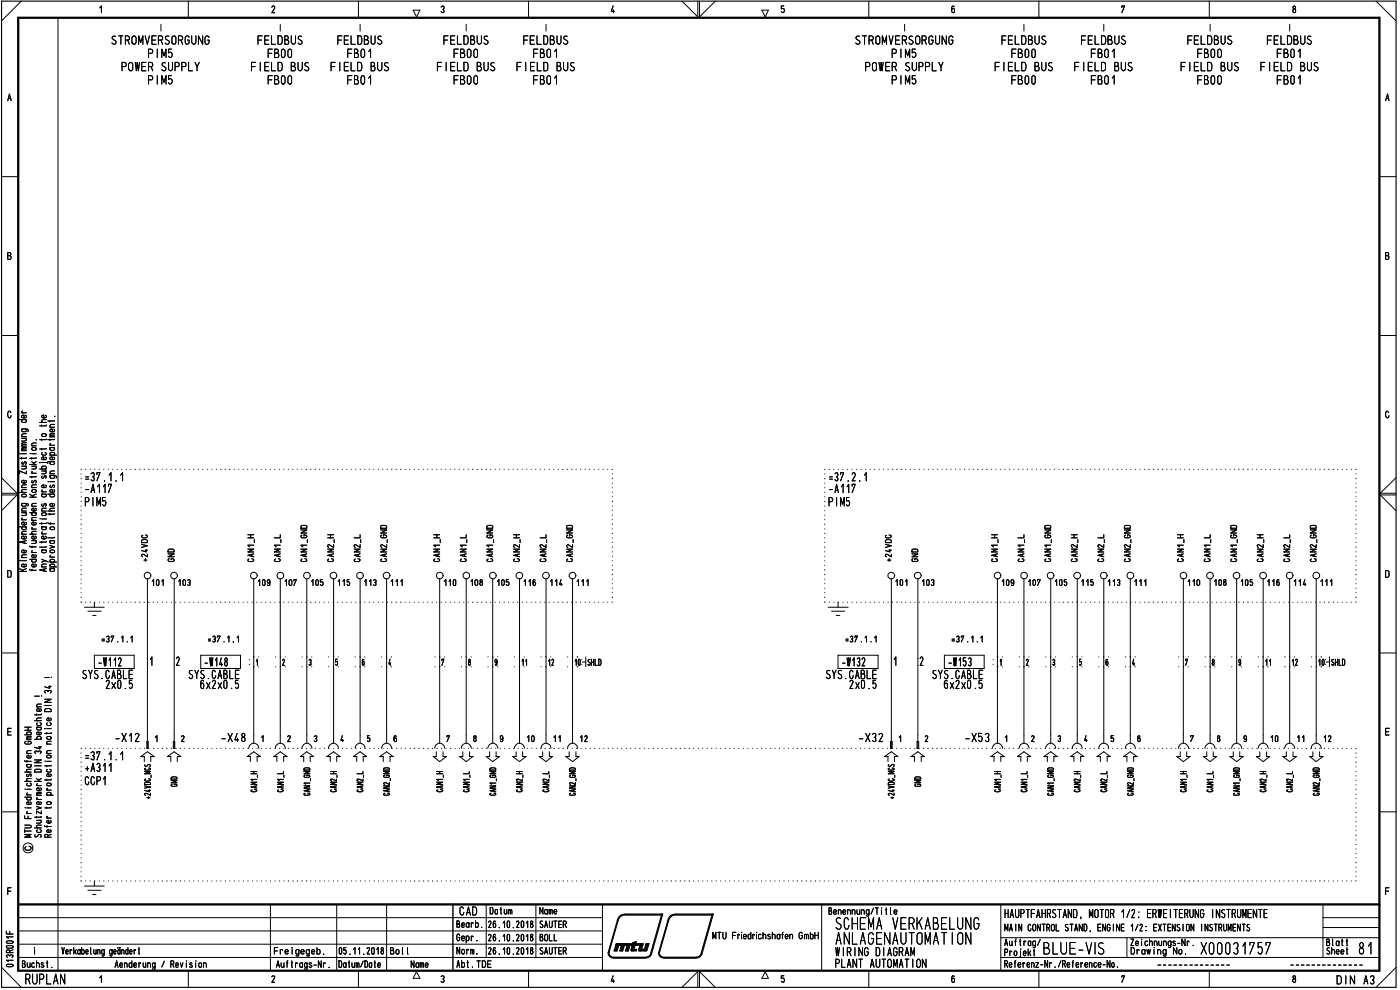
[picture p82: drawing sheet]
<svg xmlns="http://www.w3.org/2000/svg" width="420mm" height="297mm" viewBox="0 0 420 297" stroke-linecap="round" stroke-linejoin="round" font-family="sans-serif">
<defs><g id="words">
<text font-size="6.5" x="42.9" y="235.1">et</text>
<g font-size="3.9">
<text x="387.7" y="4">8</text>
<text x="48" y="9.5">1</text>
<text x="83.8" y="9.5">1</text>
<text x="107.8" y="9.5">1</text>
<text x="139.6" y="9.5">1</text>
<text x="163.5" y="9.5">1</text>
<text x="271.2" y="9.5">1</text>
<text x="307" y="9.5">1</text>
<text x="330.9" y="9.5">1</text>
<text x="362.9" y="9.5">1</text>
<text x="33.2" y="13.5">STROMVERSORGUNG</text>
<text x="44.2" y="17.4">PIM5</text>
<text x="77.1" y="13.5">FELDBUS</text>
<text x="80.2" y="17.4">FBOO</text>
<text x="101.1" y="13.5">FELDBUS</text>
<text x="104" y="17.4">FB01</text>
<text x="132.9" y="13.5">FELDBUS</text>
<text x="136" y="17.4">FBOO</text>
<text x="156.9" y="13.5">FELDBUS</text>
<text x="159.8" y="17.4">FB01</text>
<text x="256.4" y="13.5">STROMVERSORGUNG</text>
<text x="267.3" y="17.4">PIM5</text>
<text x="300.4" y="13.5">FELDBUS</text>
<text x="303.3" y="17.4">FBOO</text>
<text x="324.2" y="13.5">FELDBUS</text>
<text x="327.2" y="17.4">FB01</text>
<text x="356.2" y="13.5">FELDBUS</text>
<text x="359.1" y="17.4">FBOO</text>
<text x="380" y="13.5">FELDBUS</text>
<text x="383" y="17.4">FB01</text>
<text x="36.2" y="21.4">POWER SUPPLY</text>
<text x="75.2" y="21.4">FIELD BUS</text>
<text x="99" y="21.4">FIELD BUS</text>
<text x="131" y="21.4">FIELD BUS</text>
<text x="154.8" y="21.4">FIELD BUS</text>
<text x="259.4" y="21.4">POWER SUPPLY</text>
<text x="298.3" y="21.4">FIELD BUS</text>
<text x="322.2" y="21.4">FIELD BUS</text>
<text x="354.1" y="21.4">FIELD BUS</text>
<text x="378.1" y="21.4">FIELD BUS</text>
<text x="44.2" y="25.4">PIM5</text>
<text x="80.2" y="25.4">FBOO</text>
<text x="104" y="25.4">FB01</text>
<text x="136" y="25.4">FBOO</text>
<text x="159.8" y="25.4">FB01</text>
<text x="267.3" y="25.4">PIM5</text>
<text x="303.3" y="25.4">FBOO</text>
<text x="327.2" y="25.4">FB01</text>
<text x="359.1" y="25.4">FBOO</text>
<text x="383" y="25.4">FB01</text>
<text x="415.7" y="30.4">A</text>
<text x="25.2" y="148">-A117</text>
<text x="25.3" y="144.4">=37.1.1</text>
<text x="248.5" y="148">-A117</text>
<text x="248.6" y="144.4">=37.2.1</text>
<text x="25.2" y="152">PIM5</text>
<text x="248.4" y="152">PIM5</text>
<text x="24.5" y="203.8">SYS.CABLE</text>
<text x="29.2" y="200">1112</text>
<text x="56.4" y="203.8">SYS.CABLE</text>
<text x="61.1" y="200">1148</text>
<text x="247.7" y="203.8">SYS.CABLE</text>
<text x="252.4" y="200">1132</text>
<text x="279.6" y="203.8">SYS.CABLE</text>
<text x="284.3" y="200">1153</text>
<text x="31.5" y="206.8">2x0.5</text>
<text x="59.8" y="206.8">6x2x0.5</text>
<text x="254.7" y="206.8">2x0.5</text>
<text x="282.9" y="206.8">6x2x0.5</text>
<text x="34.3" y="222.7">-X12</text>
<text x="66.3" y="222.7">-X48</text>
<text x="159.4" y="222.7">0</text>
<text x="257.7" y="222.7">-X32</text>
<text x="289.6" y="222.7">-X53</text>
<text x="365.1" y="222.7">8</text>
<text x="25.3" y="228.2">=37.1.1</text>
<text x="25.3" y="231.6">+A311</text>
<text x="42.9" y="231.6">2</text>
<text x="100.8" y="233.2">1</text>
<text x="107" y="232.3">__,</text>
<text x="114.9" y="233.4">Co</text>
<text x="146" y="233.4">.</text>
<text x="146.2" y="232.3">•</text>
<text x="154" y="232.3">.1</text>
<text x="162.4" y="232.3">._,</text>
<text x="170.7" y="233.4">Co</text>
<text x="322.2" y="232.3">Co1</text>
<text x="330.2" y="232.3">__,</text>
<text x="370" y="231.2">Co</text>
<text x="379.9" y="233.4">,</text>
<text x="387.9" y="233.4">,</text>
<text x="393.9" y="233.4">C</text>
<text x="25.4" y="235.6">CCP1</text>
<text x="75" y="236.6">._.</text>
<text x="83" y="235.5">.s-</text>
<text x="83" y="236.6">._.</text>
<text x="90.4" y="235.5">•</text>
<text x="90.7" y="237.7">._.</text>
<text x="98.7" y="235.5">2</text>
<text x="99" y="237.7">Co</text>
<text x="106.6" y="235.5">2</text>
<text x="106.9" y="237.7">Co</text>
<text x="108.8" y="236.6">1</text>
<text x="114.5" y="237.7">._.</text>
<text x="115" y="235.5">—</text>
<text x="130.5" y="236.6">._.</text>
<text x="130.8" y="237.7">Co</text>
<text x="138.5" y="235.5">.s-</text>
<text x="138.5" y="236.6">._.</text>
<text x="146.2" y="236.6">•</text>
<text x="154" y="237.7">.</text>
<text x="154.5" y="236.6">2</text>
<text x="162.4" y="236.6">21</text>
<text x="162.7" y="237.7">Co</text>
<text x="170.3" y="237.7">._.</text>
<text x="170.8" y="236.6">—</text>
<text x="298.2" y="236.6">._.</text>
<text x="305.4" y="237.7">.</text>
<text x="306.2" y="235.5">.s-</text>
<text x="306.2" y="236.6">._.</text>
<text x="314.1" y="236.6">•</text>
<text x="322.1" y="236.6">2</text>
<text x="322.1" y="237.7">Co</text>
<text x="330.1" y="236.6">21</text>
<text x="330.1" y="237.7">Co</text>
<text x="337.8" y="237.7">._.</text>
<text x="338.3" y="236.6">—</text>
<text x="354" y="236.6">._.</text>
<text x="362" y="235.5">.s-</text>
<text x="362" y="236.6">._.</text>
<text x="369.9" y="236.6">z</text>
<text x="377.9" y="236.6">2</text>
<text x="377.9" y="237.7">Co</text>
<text x="385.9" y="236.6">2</text>
<text x="385.9" y="237.7">Co</text>
<text x="393.5" y="237.7">._.</text>
<text x="394" y="236.6">—</text>
<text x="137.8" y="274.7">CAD</text>
<text x="301.4" y="275.5">HAUPTFAHRSTAND, MOTOR 1/2: ERWEITERUNG INSTRUMENTE</text>
<text x="250.7" y="286.9">WIRING DIAGRAM</text>
<text x="250.4" y="290.4">PLANT AUTOMATION</text>
<text x="7.5" y="295.4">RUPLAN</text>
<text x="401" y="295.4">DIN A3/</text>
</g>
<g font-size="3.2">
<text x="81.2" y="4">2</text>
<text x="132" y="4">3</text>
<text x="183" y="4">4</text>
<text x="227.9" y="5">•</text>
<text x="336.3" y="4">7</text>
<text x="2.2" y="30.4">A</text>
<text x="2.1" y="78">B</text>
<text x="415.6" y="78">B</text>
<text x="6.1" y="159.1">acaa</text>
<text x="2" y="173.4">D</text>
<text x="415.5" y="173.4">D</text>
<text x="45.3" y="175.9">101</text>
<text x="53.3" y="175.9">103</text>
<text x="101.1" y="175.9">115</text>
<text x="109.1" y="175.9">113</text>
<text x="117" y="175.9">111</text>
<text x="132.9" y="175.9">110</text>
<text x="141" y="175.9">108</text>
<text x="148.9" y="175.9">105</text>
<text x="156.9" y="175.9">116</text>
<text x="164.9" y="175.9">114</text>
<text x="172.8" y="175.9">111</text>
<text x="300.4" y="175.9">109</text>
<text x="340.2" y="175.9">111</text>
<text x="356.2" y="175.9">110</text>
<text x="364.2" y="175.9">108</text>
<text x="372.1" y="175.9">105</text>
<text x="380.1" y="175.9">116</text>
<text x="388" y="175.9">114</text>
<text x="396" y="175.9">111</text>
<text x="30.3" y="192.8">=37.1.1</text>
<text x="62.2" y="192.8">=37.1.1</text>
<text x="253.5" y="192.8">=37.1.1</text>
<text x="285.4" y="192.8">=37.1.1</text>
<text x="156.4" y="199.8">11</text>
<text x="164.3" y="199.8">12</text>
<text x="172.3" y="199.8">1:0:-ISHLD</text>
<text x="2" y="220.7">E</text>
<text x="415.5" y="220.7">E</text>
<text x="102" y="222.7">4</text>
<text x="109.9" y="222.7">5</text>
<text x="133.8" y="222.7">7</text>
<text x="141.7" y="222.7">8</text>
<text x="149.8" y="222.7">9</text>
<text x="165.8" y="222.7">11</text>
<text x="173.8" y="222.7">12</text>
<text x="357" y="222.7">7</text>
<text x="372.9" y="222.7">9</text>
<text x="381.1" y="222.7">10</text>
<text x="389.1" y="222.7">11</text>
<text x="397" y="222.7">12</text>
<text x="7.1" y="230.4">0---</text>
<text x="43.1" y="238.8">z..,*</text>
<text x="51" y="235">2</text>
<text x="2" y="268.6">F</text>
<text x="415.5" y="268.6">F</text>
<text x="146.9" y="274.4">Datum</text>
<text x="161.9" y="274.4">Name</text>
<text x="248.5" y="274.5">Benennung/Title</text>
<text x="136.9" y="278.4">Bearb.</text>
<text x="146.3" y="278.5">26.10.2018</text>
<text x="161.8" y="278.5">SAUTER</text>
<text x="213.8" y="281.9">MTU Friedrichshafen GmbH</text>
<text x="301.4" y="279.5">MAIN CONTROL STAND, ENGINE 1/2: EXTENSION INSTRUMENTS</text>
<text x="18.5" y="286.4">Verkabelung geändert</text>
<text x="82.1" y="286.4">Freigegeb.</text>
<text x="101.4" y="286.4">05.11.2018</text>
<text x="117" y="286.4">Bo l</text>
<text x="136.9" y="282.4">Gebr.</text>
<text x="137" y="286.4">Norm.</text>
<text x="146.3" y="282.4">26.10.2018</text>
<text x="146.3" y="286.4">26.10.2018</text>
<text x="161.8" y="286.4">SAUTER</text>
<text x="161.9" y="282.4">BOLL</text>
<text x="250.7" y="283.5">ABLAG —\AUTOldT</text>
<text x="301.2" y="286.9">Projekt 3LU1— V</text>
<text x="301.4" y="283.8">Auftrag/</text>
<text x="339.1" y="283.9">Ze chnungs-Nr</text>
<text x="339.2" y="286.4">Draw ing No.</text>
<text x="397.8" y="286.4">Sheet</text>
<text x="401.9" y="286.4">&quot;</text>
<text x="6.5" y="290.4">Buchst.</text>
<text x="34.4" y="290.4">Aenderung / Revision</text>
<text x="82.8" y="290.4">Auftrags-Nr.</text>
<text x="101.5" y="290.4">Datum/Date</text>
<text x="123.2" y="290.4">Name</text>
<text x="123.8" y="293.7">A</text>
<text x="137" y="290.4">Abt.TDE</text>
<text x="228.5" y="293.7">A</text>
<text x="301.3" y="290.4">Referenz-Nr./Reference-No.</text>
<text x="81.4" y="294.9">2</text>
<text x="132.1" y="294.9">3</text>
<text x="183.3" y="294.9">4</text>
<text x="234.3" y="294.9">5</text>
<text x="285.4" y="294.9">6</text>
<text x="336.5" y="294.9">7</text>
<text x="387.7" y="294.9">8</text>
</g>
<g font-size="1.5">
<text x="16.2" y="125.6">•</text>
<text x="11.6" y="126.9">.C-•-•</text>
<text x="11.7" y="135.4">-•-•</text>
<text x="8.7" y="138">..•-•</text>
<text x="8.7" y="143.7">-•-•</text>
<text x="11.6" y="140.9">.0</text>
<text x="11.7" y="139.5">•-•-0</text>
<text x="12.3" y="143.7">CO Co</text>
<text x="9.3" y="146.5">C</text>
<text x="12.3" y="149.3">0 -0</text>
<text x="9.3" y="152.1">C</text>
<text x="12.3" y="153.5">C.0</text>
<text x="12.3" y="154.9">0-•-•</text>
<text x="12.3" y="152.1">CO 0</text>
<text x="6.3" y="161.7">000-</text>
<text x="16" y="161.7">,</text>
<text x="42.2" y="161.5">Ca</text>
<text x="90.1" y="158.7">CI</text>
<text x="90.1" y="161.5">Ch</text>
<text x="114" y="161.5">Ch</text>
<text x="145.9" y="161.5">Ch</text>
<text x="265.5" y="161.5">Ca</text>
<text x="313.3" y="161.5">Ch</text>
<text x="337.2" y="158.7">CI</text>
<text x="337.2" y="161.5">Ch</text>
<text x="369.1" y="161.5">Ch</text>
<text x="393" y="158.7">CI</text>
<text x="393" y="161.5">Ch</text>
<text x="5.7" y="163.2">-20-•+0</text>
<text x="6.2" y="167.5">CO</text>
<text x="6.3" y="166">04-00</text>
<text x="106.1" y="164.4">CV</text>
<text x="114" y="164.4">CV</text>
<text x="161.9" y="164.4">CV</text>
<text x="169.8" y="164.4">CV</text>
<text x="321.3" y="164.4">CV</text>
<text x="329.3" y="164.4">CV</text>
<text x="337.2" y="164.4">CV</text>
<text x="377.1" y="164.4">CV</text>
<text x="385.1" y="164.4">CV</text>
<text x="393" y="164.4">CV</text>
<text x="6.3" y="170.3">0000.</text>
<text x="74.2" y="168.7">Co</text>
<text x="90.1" y="168.7">Co</text>
<text x="114" y="168.7">Co</text>
<text x="137.9" y="168.7">Co</text>
<text x="169.8" y="168.7">Co</text>
<text x="321.3" y="168.7">CD</text>
<text x="329.3" y="168.7">CD</text>
<text x="337.2" y="168.7">Co</text>
<text x="353.1" y="168.7">Co</text>
<text x="377.1" y="168.7">CD</text>
<text x="385.1" y="168.7">CD</text>
<text x="393" y="168.7">Co</text>
<text x="7.1" y="220.6">.0</text>
<text x="10.1" y="222">.30</text>
<text x="13.2" y="220.6">•-•-•</text>
<text x="7.8" y="226.2">C</text>
<text x="13.8" y="223.4">C</text>
<text x="13.8" y="226.2">C</text>
<text x="7.8" y="231.8">C</text>
<text x="7.8" y="233.2">CO</text>
<text x="13.8" y="231.8">CO</text>
<text x="75.1" y="232.4">=</text>
<text x="83" y="232.3">.-I</text>
<text x="99" y="232.4">=</text>
<text x="130.8" y="232.4">=</text>
<text x="298.2" y="232.4">=</text>
<text x="314.2" y="233.4">Co</text>
<text x="338.2" y="233.4">Co</text>
<text x="354.1" y="233.4">= I</text>
<text x="370" y="232.3">Co</text>
<text x="370" y="233.4">Co</text>
<text x="378" y="232.3">Co</text>
<text x="7.2" y="235.9">•CO</text>
<text x="10.8" y="235.9">C-.</text>
<text x="10.8" y="237.4">CO</text>
<text x="138.8" y="237.7">c&gt;</text>
<text x="7.2" y="241.6">•(D</text>
<text x="10.8" y="241.6">oo</text>
<text x="7.1" y="249.9">1-• 00</text>
<text x="10.2" y="251.4">UI) CC</text>
<text x="10.8" y="247.1">Co</text>
<text x="1.7" y="287.4">Co</text>
</g>
</g></defs>
<path d="M.5 .3h418.5v295.9h-418.5z" fill="none" stroke="#000" stroke-width=".34"/>
<path d="M5.5 5.3h408.5v286h-408.5zM5.5 271.4h408.5" fill="none" stroke="#000" stroke-width=".68"/>
<g fill="none" stroke="#000" stroke-width=".3">
<path d="M6.4 .3l-5.9 6M17.4 5.3v286M29.9 2.4l.5-.6v2M56.5 .3v5M107.6 .3v5M124 3h2l-1 2.1zM158.6 .3v5M204.7 .3l4.7 4.8v-4.8M209.9 .3v4.8l4.8-4.8M228.6 3h2l-.9 2.1M235.2 1.8h-.7v.9a.56 .56 0 0 1 .9 .3 .56 .56 0 0 1-.7 .6l-.2-.1M260.7 .3v5"/>
<path d="M286.4 2l-.4-.2-.2 .1-.2 1.4a.47 .47 0 0 0 .6 .5 .47 .47 0 0 0 .3-.8l-.3-.5-.5 .1-.1 .4M311.8 .3v5M362.9 .3v5M413 .3l6 6M.5 53h5M414 53h5M.5 100.7h5M414 100.7h5M3.3 123.8a.48 .48 0 0 0-.6-.4 .48 .48 0 0 0-.4 .6v.7l.4 .6h.4l.2-.6M416.8 123.8a.48 .48 0 0 0-.6-.4 .48 .48 0 0 0-.4 .6v.7l.4 .6h.4l.3-.6M.5 148.5h4.6l-4.6 4.7M.5 143.3l4.6 4.7h-4.6"/>
<path d="M419 148.5h-4.8l4.8 4.7M419 143.3l-4.8 4.7h4.8M.5 195.9h5M414 195.9h5M.5 243.6h5M414 243.6h5M5.5 275.3h175.3M5.5 279.3h175.3M81.2 271.4v19.9M101 271.4v19.9M116 271.4v19.9M145.9 271.4v15.9"/>
<path d="M160.8 271.4v15.9M180.8 271.4v19.9M246.6 271.4v19.9M300.4 271.4v19.8M397 271.4v15.9M397 278.3h17M397 275.3h17M.5 290.2l5.9 6M5.5 287.3h175.3M5.5 283.3h175.3M29.9 293.4l.5-.6v1.9M56.5 291.3v4.9"/>
<path d="M107.6 291.3v4.9M158.6 291.3v4.9M204.7 296.2l4.7-4.7v4.7M209.9 296.2v-4.7l4.8 4.7M260.7 291.3v4.9M300.4 287.3h113.6M300.4 281.3h113.6M311.8 291.3v4.9M338.2 281.3v6M362.9 291.3v4.9M398.1 282.6h.6l.4 .4-.2 .7h-.8v-1.9l.8 .1v.5l-.2 .2M399.9 281.8v1.8l.2 .1"/>
<path d="M401.9 282.4l-.1 1.1-.6 .2-.2-.3 .2-1h.4l.3 .3M402.6 282.4h.5M402.8 281.8v1.9h.3M404 282.4h.4M404.2 281.8v1.9h.2M419 290.2l-6 6"/>
<circle cx="8.4" cy="254.4" r="1.49"/>
</g>
<path d="M135.9 271.4v19.9" fill="none" stroke="#000" stroke-width=".42"/>
<path d="M358.1 283.7h.1" fill="none" stroke="#000" stroke-width=".3"/>
<g fill="none" stroke="#000" stroke-width=".3">
<path d="M7.4 247.6h1.5a.42 .42 0 0 1 .5 .4 .42 .42 0 0 1-.5 .4h-1.5M7.4 244.8v.8h2M8 244.1h1.4M8 242.4h1.4M8.3 243.5l-.3 .4 .3 .2M8.4 244.9v.7M9.4 250.4h-2l1.6 .4-1.6 .4h2M1.9 279.4v.8h2M2.9 279.5v.7M1.9 282.6l.4-.3 1.3 .1a.34 .34 0 0 1 .3 .4 .34 .34 0 0 1-.4 .2h-1.3zM2 283.9l1.5-.2a.38 .38 0 0 1 .4 .4 .38 .38 0 0 1-.4 .4h-1.3l-.3-.4zM2.1 289.4l1.4-.1a.38 .38 0 0 1 .4 .4 .38 .38 0 0 1-.4 .4l-1.4-.1-.2-.3z"/>
<path d="M2.9 285.8v-.4a.52 .52 0 0 0-.5-.4 .52 .52 0 0 0-.5 .4v.4h2M3.9 288.1h-2l.6 .4M3.9 281.1h-2l.6 .4M3.9 285l-1 .3M358.1 283.7h.1"/>
</g>
<path d="M7.4 239.2h2M8 238.5h1.4M8 236.8h1.4M8.3 237.9l-.3 .4 .3 .2M8.3 239.2l-.3 .2 .3 .6h.8l.3-.2v-.4l-.3-.2M7.6 242.4h.1" fill="none" stroke="#000" stroke-width=".3"/>
<g fill="none" stroke="#000" stroke-width=".3">
<path d="M7.4 218.2h2M8.4 218.2v.9M7.6 236.8h.1M7.8 222.4l-.4 .4v.2l.4 .3 1.6-.2-.2-.6-.8-.1v.4M8 221.9h1.4M9.2 226.7l.2 .2-.2 .5h-.9l-.3-.5 .7-.3v.8M9.4 233.6l-1.3 .1-.1 .5 .4 .2M9.4 221.4h-1.1l-.3 .2 .3 .3M9.4 221l-1.3 .1-.1 .1 .3 .2M7.4 247.6h1.5a.42 .42 0 0 1 .5 .4 .42 .42 0 0 1-.5 .4h-1.5M7.4 244.8v.8h2M8 244.1h1.4"/>
<path d="M8 242.4h1.4M8.3 243.5l-.3 .4 .3 .2M8.4 244.9v.7M9.4 250.4h-2l1.6 .4-1.6 .4h2"/>
</g>
<path d="M7.4 239.2h2M8 238.5h1.4M8 236.8h1.4M8.3 237.9l-.3 .4 .3 .2M8.3 239.2l-.3 .2 .3 .6h.8l.3-.2v-.4l-.3-.2M7.6 242.4h.1" fill="none" stroke="#000" stroke-width=".3"/>
<g fill="none" stroke="#000" stroke-width=".3">
<path d="M7.4 218.2h2M8.4 218.2v.9M10.4 216.2h2M10.4 208.9h1.4M11 218.2h1.1l.3 .6-.3 .2h-.8l-.3-.2 .3-.6M11 214.2v.4M11 212.1h1.4M12 216.8l.4 .4-.3 .5h-.8l-.3-.4 .2-.4M12.1 219.7l.3 .4-.4 .4-1-.2v-.5l.7-.2v.9M12.1 212.7l.3 .2-.3 .5h-.9l-.2-.5 .7-.3v.8M12.4 215.4l-1.3 .2-.1 .3 .4 .3M12.4 214.2l-.1 .3h-1.9"/>
<path d="M12.4 211.2l-1.2 .1-.2 .2 .2 .6M12.4 218.2l-.2 .1M7.6 236.8h.1M7.8 222.4l-.4 .4v.2l.4 .3 1.6-.2-.2-.6-.8-.1v.4M8 221.9h1.4M9.2 226.7l.2 .2-.2 .5h-.9l-.3-.5 .7-.3v.8M9.4 233.6l-1.3 .1-.1 .5 .4 .2M9.4 221.4h-1.1l-.3 .2 .3 .3M9.4 221l-1.3 .1-.1 .1 .3 .2M10.5 231.1l.3-.3h1.2l.4 .3v.5h-2zM10.7 226.1l-.3-.5a.55 .55 0 0 1 .5-.3 .55 .55 0 0 1 .5 .3 .48 .48 0 0 1 .5-.3 .48 .48 0 0 1 .4 .5l-.2 .3M11 239.9h1.4"/>
<path d="M11 238.7h1.4M11 233.6l1 .8M11.2 239.4l-.2 .2 .3 .3M11.6 224.1h.8M12 223.9v.8l-1.6-.5M12.4 238.2h-1.2l-.2 .2 .2 .3M12.4 237.7h-1.2l-.2 .3 .4 .2M12.4 233.6l-.8 .4M10.4 248.4h2M11 242l1.4 .4-1.4 .4M11 244.9v.5M12.4 247.6h-1.3l-.1 .5 .4 .3"/>
<path d="M12.4 244.9l-.1 .3h-1.9M12.4 243.3v.9l-1.4-.9v.9"/>
</g>
<g fill="none" stroke="#000" stroke-width=".3">
<path d="M10.4 216.2h2M10.4 208.9h1.4M11 218.2h1.1l.3 .6-.3 .2h-.8l-.3-.2 .3-.6M11 214.2v.4M11 212.1h1.4M12 216.8l.4 .4-.3 .5h-.8l-.3-.4 .2-.4M12.1 219.7l.3 .4-.4 .4-1-.2v-.5l.7-.2v.9M12.1 212.7l.3 .2-.3 .5h-.9l-.2-.5 .7-.3v.8M12.5 208.9h.1M12.4 215.4l-1.3 .2-.1 .3 .4 .3M12.4 214.2l-.1 .3h-1.9M12.4 211.2l-1.2 .1-.2 .2 .2 .6"/>
<path d="M12.4 218.2l-.2 .1M10.5 231.1l.3-.3h1.2l.4 .3v.5h-2zM10.7 226.1l-.3-.5a.55 .55 0 0 1 .5-.3 .55 .55 0 0 1 .5 .3 .48 .48 0 0 1 .5-.3 .48 .48 0 0 1 .4 .5l-.2 .3M11 239.9h1.4M11 238.7h1.4M11 233.6l1 .8M11.2 239.4l-.2 .2 .3 .3M11.6 224.1h.8M12 223.9v.8l-1.6-.5M12.4 238.2h-1.2l-.2 .2 .2 .3M12.4 237.7h-1.2l-.2 .3 .4 .2M12.4 233.6l-.8 .4"/>
<path d="M10.4 248.4h2M11 242l1.4 .4-1.4 .4M11 244.9v.5M12.4 247.6h-1.3l-.1 .5 .4 .3M12.4 244.9l-.1 .3h-1.9M12.4 243.3v.9l-1.4-.9v.9"/>
</g>
<g fill="none" stroke="#000" stroke-width=".3">
<path d="M12.5 208.9h.1M13.4 212.9l.6-.3 1 .1 .4 .3v.5h-2zM13.4 209.8h2l-2 .9h2M13.4 211.7h2M13.4 203.3h1.4M13.5 218.6h.1M13.7 207.9l-.3-.3a.48 .48 0 0 1 .5-.4 .48 .48 0 0 1 .5 .3 .53 .53 0 0 1 .5-.3 .53 .53 0 0 1 .5 .4l-.3 .3M14 218.6h1.4M14.6 206h.8M14.9 216.8l.5 .4-.4 .5h-.7l-.3-.3 .2-.5M14.9 205.7v.8l-1.5-.4M15.1 215.5l.3 .2-.3 .5h-.8l-.3-.5 .4-.3h.3v.8"/>
<path d="M14 233.8v.4M14 238.6h2M14 237.1h1.4M14.1 235.1l1.1-.1 .2 .5-1 .3-.4-.3zM14.1 226.7h1.1l.2 .5-1 .2-.4-.2zM14.1 221.1h1.1l.2 .5-1 .2-.4-.2zM14.3 236.6h-.3l.3 .5M14.4 238.6a.43 .43 0 0 1-.4-.4 .43 .43 0 0 1 .4-.5l.9 .2 .1 .4-.5 .3M15.1 232.2l.3 .3-.3 .5h-.8l-.3-.3 .1-.4 .6-.1v.8M15.4 233.8l-.1 .2h-1.9M13.4 247.7l.1 .3h1.9M14 245.4h1.4"/>
<path d="M14 242.1v.5M14.1 240.7l1.1-.1 .2 .5-1 .3-.4-.3zM14.1 247.7v.5M14.3 244.9l-.3 .1 .3 .4M15.1 249l.3 .4-.5 .4-.8-.2v-.5l.6-.2v.9M15.1 246.2l.3 .4-.5 .4-.8-.2v-.5l.6-.2v.9M15.4 242.1l-.1 .3h-1.9"/>
</g>
<g fill="none" stroke="#000" stroke-width=".3">
<path d="M13.4 212.9l.6-.3 1 .1 .4 .3v.5h-2zM13.4 209.8h2l-2 .9h2M13.4 211.7h2M13.4 203.3h1.4M13.5 218.6h.1M13.7 207.9l-.3-.3a.48 .48 0 0 1 .5-.4 .48 .48 0 0 1 .5 .3 .53 .53 0 0 1 .5-.3 .53 .53 0 0 1 .5 .4l-.3 .3M14 218.6h1.4M14.6 206h.8M14.9 216.8l.5 .4-.4 .5h-.7l-.3-.3 .2-.5M14.9 205.7v.8l-1.5-.4M15.1 215.5l.3 .2-.3 .5h-.8l-.3-.5 .4-.3h.3v.8M15.5 203.3h.1"/>
<path d="M14 233.8v.4M14 238.6h2M14 237.1h1.4M14.1 235.1l1.1-.1 .2 .5-1 .3-.4-.3zM14.1 226.7h1.1l.2 .5-1 .2-.4-.2zM14.1 221.1h1.1l.2 .5-1 .2-.4-.2zM14.3 236.6h-.3l.3 .5M14.4 238.6a.43 .43 0 0 1-.4-.4 .43 .43 0 0 1 .4-.5l.9 .2 .1 .4-.5 .3M15.1 232.2l.3 .3-.3 .5h-.8l-.3-.3 .1-.4 .6-.1v.8M15.4 233.8l-.1 .2h-1.9M13.4 247.7l.1 .3h1.9M14 245.4h1.4"/>
<path d="M14 242.1v.5M14.1 240.7l1.1-.1 .2 .5-1 .3-.4-.3zM14.1 247.7v.5M14.3 244.9l-.3 .1 .3 .4M15.1 249l.3 .4-.5 .4-.8-.2v-.5l.6-.2v.9M15.1 246.2l.3 .4-.5 .4-.8-.2v-.5l.6-.2v.9M15.4 242.1l-.1 .3h-1.9"/>
</g>
<g fill="none" stroke="#000" stroke-width=".3">
<path d="M12.5 155.7h1.4M12.5 167.8l1.9 .9M12.5 165h1.1l.3 .4-.1 .3-.2 .2-.9-.1-.2-.4 .3-.4M12.5 170.1h1.4M13.2 170.8v.6M13.7 160.9l.2 .5-.4 .3-.9-.2-.1-.4 .7-.2v.8M13.7 168.2l-1.2 .5M13.9 170.6l-2 .4 2 .4M13.9 169.2h-1.2l-.2 .5 .2 .4M13.9 164l-.1 .2h-1.9M13.9 162.5l-.1 .1h-1.9M13.9 165l-.2 .1"/>
<path d="M15.5 203.3h.1M8.7 253.9a.6 .6 0 0 1 .7 .6 .6 .6 0 0 1-.6 .6h-.8l-.4-.3-.1-.5 .3-.3"/>
</g>
<g fill="none" stroke="#000" stroke-width=".3">
<path d="M12.5 130.4l1-.3a.42 .42 0 0 1 .4 .5 .42 .42 0 0 1-.4 .4l-.8-.1zM12.5 127.5v.4M12.5 131.7v.5M13.5 135.7l.4 .4-.3 .5-.9-.1-.2-.3 .2-.4M13.7 137.2l.2 .2-.2 .5h-1l-.2-.5 .7-.3v.8M13.7 124.6l.2 .3-.1 .3-.9 .2a.45 .45 0 0 1-.4-.6 .45 .45 0 0 1 .7-.3v.9M13.9 131.7l-.1 .2h-1.9M13.9 127.5l-.1 .3h-1.9M12.1 155.7h.1M12.5 147.6h1.4M12.5 155.7h1.4M12.7 147.1l-.2 .2 .3 .3"/>
<path d="M13.5 141.3a.42 .42 0 0 1 .4 .4 .42 .42 0 0 1-.4 .5h-1M13.7 145.5l.2 .3-.2 .5h-1l-.2-.5 .7-.3v.8M12.5 167.8l1.9 .9M12.5 165h1.1l.3 .4-.1 .3-.2 .2-.9-.1-.2-.4 .3-.4M12.5 170.1h1.4M13.2 170.8v.6M13.7 160.9l.2 .5-.4 .3-.9-.2-.1-.4 .7-.2v.8M13.7 168.2l-1.2 .5M13.9 170.6l-2 .4 2 .4M13.9 169.2h-1.2l-.2 .5 .2 .4M13.9 164l-.1 .2h-1.9M13.9 162.5l-.1 .1h-1.9"/>
<path d="M13.9 165l-.2 .1"/>
</g>
<g fill="none" stroke="#000" stroke-width=".3">
<path d="M5.9 125.9h2M6 136.1h.1M6.5 128.7l1.8 .1 .2 .3-.2 .4M6.5 139.9h1.4M6.5 137.3v.5M6.5 136.1h1.4M6.5 135.2h1.4M6.5 133.9h1.4M6.5 131.5h1.4M6.5 131h1.4M6.5 123.9h1.4M6.7 138.6a.36 .36 0 0 0-.2 .5 .36 .36 0 0 0 .5 .2 .6 .6 0 0 1 .8-.6l-.1 .7"/>
<path d="M6.7 123.3l-.2 .2 .3 .4M6.8 128.7l-.3 .3 .3 .5h.8l.3-.2-.3-.6M6.8 125.9l-.3 .3 .3 .5h.8l.3-.2-.3-.6M7.5 139.9l.4 .3-.1 .3-1.3 .2M7.5 131.5l.4 .3-.1 .4-1.3 .1M7.7 124.6l.2 .5-.4 .3-.9-.2v-.5l.6-.2v.9M7.9 137.3l-.1 .2h-1.9M7.9 134.7h-1.2l-.2 .3 .2 .2M7.9 134.3h-1.2l-.2 .2 .4 .2M7.9 133.3h-1.2l-.2 .3 .2 .3M7.9 132.8l-1.3 .1v.4h.3M7.9 130.1l-1.3 .2 .1 .7"/>
<path d="M8.9 139.4h2M9.5 139.9h1.4M9.5 136.1h1.4M9.5 138.5l1 .9M10.5 139.9l.4 .3-.2 .4-1.2 .1M10.9 138.5l-.9 .4M12.5 130.4l1-.3a.42 .42 0 0 1 .4 .5 .42 .42 0 0 1-.4 .4l-.8-.1zM12.5 127.5v.4M12.5 131.7v.5M13.5 135.7l.4 .4-.3 .5-.9-.1-.2-.3 .2-.4M13.7 137.2l.2 .2-.2 .5h-1l-.2-.5 .7-.3v.8M13.7 124.6l.2 .3-.1 .3-.9 .2a.45 .45 0 0 1-.4-.6 .45 .45 0 0 1 .7-.3v.9"/>
<path d="M13.9 131.7l-.1 .2h-1.9M13.9 127.5l-.1 .3h-1.9M5.9 147.7h2M6.5 151l1.8 .1 .2 .4-.2 .3M6.5 156h1.4M6.5 153.8h1.4M6.5 153.3h1.4M6.5 146.3h1.4M6.6 148.4l.9-.1 .3 .1 .1 .4-1 .3-.3-.2zM6.7 155.4l-.2 .3 .3 .3M6.8 151l-.3 .4 .3 .5 1-.2 .1-.3-.3-.4M7.5 153.8a.42 .42 0 0 1 .4 .5 .42 .42 0 0 1-.4 .4h-1"/>
<path d="M7.7 144.2l.2 .4-.4 .3-.9-.1-.1-.4 .7-.3v.8M7.9 159.4l-1.3 .2 .1 .7M7.9 152.5l-1.3 .1 .1 .7M7.9 146.9l-1.3 .1-.1 .4 .4 .3M7.9 145.5l-1.3 .1 .1 .7M7.9 141.3v.9l-2-.9v.9M8.9 153.8h2M8.9 149.2h2M8.9 148.3l1.2 .9M9.5 147.2l.4-.3h.6l.4 .3v.2l-.2 .3h-.8zM9.5 156.1h1.4M9.5 142h1.4"/>
<path d="M9.7 144.2a.36 .36 0 0 0-.2 .4 .36 .36 0 0 0 .4 .3 .6 .6 0 0 1 .9-.6l-.1 .6M9.7 141.5l-.2 .3 .3 .2M9.8 153.8l-.3 .2v.5l.3 .2 1-.2 .1-.3-.4-.4M10.6 152.5l.3 .5-.4 .3-.8-.1-.2-.5 .2-.2h.5v.8M10.9 159.4l-1.3 .2-.1 .5 .4 .2M10.9 155.3l-1.3 .1 .1 .7M10.9 148.3l-1.3 .5M12.1 155.7h.1M12.5 147.6h1.4M12.7 147.1l-.2 .2 .3 .3M13.5 141.3a.42 .42 0 0 1 .4 .4 .42 .42 0 0 1-.4 .5h-1M13.7 145.5l.2 .3-.2 .5h-1l-.2-.5 .7-.3v.8"/>
<path d="M5.9 171.4h2M5.9 170.6l1.3 .8M6 168.2h.1M6.5 168.2h1.4M7.9 170.6l-1.3 .5M8.9 170.8l.2 .3h1.8M8.9 163.8l.1 .3h1.9M8.9 167.8h2M9.6 163.8v.5M9.6 170.8v.5M9.8 167.8l-.3 .2v.5l.3 .2 1-.2 .1-.4-.4-.3M10.6 166.5l.3 .5-.4 .3-.8-.1-.2-.5 .2-.2h.5v.8"/>
</g>
<g fill="none" stroke="#000" stroke-width=".3">
<path d="M8.9 139.4h2M9.1 136.1h.1M9.5 133.8h1.4M9.5 139.9h1.4M9.5 138.5l1 .9M9.5 136.1h1.4M9.7 134.4h1l.2 .5-1 .2-.4-.2zM10.5 139.9l.4 .3-.2 .4-1.2 .1M10.9 132.9l-1.3 .2 .1 .7M10.9 132h.1M10.9 138.5l-.9 .4M8.9 153.8h2"/>
<path d="M8.9 149.2h2M8.9 148.3l1.2 .9M9.5 147.2l.4-.3h.6l.4 .3v.2l-.2 .3h-.8zM9.5 156.1h1.4M9.5 142h1.4M9.7 144.2a.36 .36 0 0 0-.2 .4 .36 .36 0 0 0 .4 .3 .6 .6 0 0 1 .9-.6l-.1 .6M9.7 141.5l-.2 .3 .3 .2M9.8 153.8l-.3 .2v.5l.3 .2 1-.2 .1-.3-.4-.4M10.6 152.5l.3 .5-.4 .3-.8-.1-.2-.5 .2-.2h.5v.8M10.9 159.4l-1.3 .2-.1 .5 .4 .2M10.9 155.3l-1.3 .1 .1 .7M10.9 148.3l-1.3 .5"/>
<path d="M8.9 170.8l.2 .3h1.8M8.9 163.8l.1 .3h1.9M8.9 167.8h2M9.6 163.8v.5M9.6 170.8v.5M9.8 167.8l-.3 .2v.5l.3 .2 1-.2 .1-.4-.4-.3M10.6 166.5l.3 .5-.4 .3-.8-.1-.2-.5 .2-.2h.5v.8"/>
</g>
<g fill="none" stroke="#000" stroke-width=".3">
<path d="M387.1 7.3v2M9.1 136.1h.1M9.5 133.8h1.4M9.7 134.4h1l.2 .5-1 .2-.4-.2zM10.9 132.9l-1.3 .2 .1 .7M10.9 132h.1M14.9 134.3h1.1l.4 .6-.4 .2h-.7l-.4-.2 .4-.6M14.9 136.6h2.1M14.9 133.6h1.5M14.9 131.7v.5M14.9 131.1h1.5M14.9 128.2h1.5"/>
<path d="M15.2 133.1l-.3 .2 .4 .3M15.4 136.6a.42 .42 0 0 1-.5-.5 .42 .42 0 0 1 .5-.4l1 .3v.3l-.4 .3M16.1 137.2l.3 .2-.3 .5h-.9l-.3-.5 .8-.3v.8M16.1 128.8l.3 .2-.3 .5h-.9l-.3-.5 .8-.3v.8M16.4 131.7l-.1 .2h-1.9M16.4 130.6h-1.2l-.3 .2 .3 .3M16.4 130h-1l-.5 .3 .5 .3M16.4 127.3l-1.3 .2 .1 .7M16.4 134.3l-.2 .1M14.4 148.3h2M14.4 144.5h.1M14.9 144.5h1.5"/>
<path d="M15.2 145.6a.33 .33 0 0 0-.1 .6 .33 .33 0 0 0 .5-.2l.1-.2a.33 .33 0 0 1 .5-.2 .33 .33 0 0 1 .1 .4l-.2 .3M15.3 148.3l-.4 .3 .4 .5 1-.2 .1-.3-.4-.3M16.1 151.1l.3 .3-.3 .5h-.9l-.3-.3 .1-.4 .7-.2v.9M16.1 147l.3 .4-.4 .3-1-.1-.1-.4 .8-.3v.8M16.4 152.5l-1.3 .1-.2 .4 .5 .3M16.4 141.3l-1.3 .2 .1 .7M24.3 154.5v.1M24.3 155.9v.1M24.3 157.2v.2M24.3 158.7h.1M39.2 140.8h.1M40.5 140.8h.2"/>
<path d="M41.9 140.8h.1M43.2 140.8h.2M44.6 140.8h.1M45.9 140.8h.1M47.3 140.8h.1M48.6 140.8h.1M50 140.8h.1M51.3 140.8h.1M52.7 140.8h.1M54.1 140.8h.1M55.4 140.8h.1M56.8 140.8h.1"/>
<path d="M58.1 140.8h.1M59.5 140.8h.1M60.8 140.8h.1M62.2 140.8h.1M63.5 140.8h.1M64.9 140.8h.1M66.2 140.8h.1M67.5 140.8h.2M68.9 140.8h.1M70.2 140.8h.1M71.6 140.8h.1M72.9 140.8h.1"/>
<path d="M74.3 140.8h.1M75.6 140.8h.1M77 140.8h.1M78.4 140.8h.1M79.7 140.8h.1M81.1 140.8h.1M82.4 140.8h.1M83.8 140.8h.1M85.1 140.8h.1M86.5 140.8h.1M87.8 140.8h.1M89.2 140.8h.1"/>
<path d="M90.3 159h1.8l-1.8 .9h1.8M90.6 140.8h.1M91.8 140.8h.2M93.2 140.8h.1M94.5 140.8h.2M95.9 140.8h.1M97.2 140.8h.1M98.6 140.8h.1M99.9 140.8h.1M101.3 140.8h.1M102.7 140.8h.1M104 140.8h.1"/>
<path d="M105.4 140.8h.1M106.7 140.8h.1M108.1 140.8h.1M109.4 140.8h.1M110.8 140.8h.1M112.1 140.8h.1M113.5 140.8h.1M114.3 159h1.7l-1.7 .9h1.7M114.3 157.8l1.4-.2 .3 .4v.5h-1.7zM114.9 140.8h.1M116.2 140.8h.1M117.5 140.8h.1"/>
<path d="M118.8 140.8h.2M120.2 140.8h.2M121.5 140.8h.1M122.9 140.8h.1M124.2 140.8h.1M125.6 140.8h.1M127 140.8h.1M128.3 140.8h.1M129.7 140.8h.1M131 140.8h.1M132.4 140.8h.1M133.7 140.8h.1"/>
<path d="M135.1 140.8h.1M136.4 140.8h.1M137.8 140.8h.1M139.1 140.8h.1M140.5 140.8h.1M141.8 140.8h.1M143.1 140.8h.2M144.5 140.8h.2M145.8 140.8h.2M146.1 159h1.8l-1.8 .9h1.8M146.2 157.8l1.3-.2 .4 .2v.7h-1.8zM147.2 140.8h.1"/>
<path d="M148.5 140.8h.1M149.9 140.8h.1M151.3 140.8h.1M152.6 140.8h.1M154 140.8h.1M155.3 140.8h.1M156.7 140.8h.1M158 140.8h.1M159.4 140.8h.1M160.7 140.8h.1M162.1 140.8h.1M163.4 140.8h.1"/>
<path d="M164.8 140.8h.1M166.2 140.8h.1M167.4 140.8h.2M168.8 140.8h.2M170.1 159h1.7l-1.7 .9h1.7M170.1 157.8l1.4-.2 .3 .4v.5h-1.7zM170.1 140.8h.2M171.5 140.8h.2M172.8 140.8h.1M174.2 140.8h.1M175.6 140.8h.1M176.9 140.8h.1"/>
<path d="M178.3 140.8h.1M179.6 140.8h.1M181 140.8h.1M182.3 140.8h.1M183.7 140.8l.1 .1M183.8 142.2h.1M183.8 143.5v.2M183.8 144.9v.1M183.8 146.3v.1M183.8 147.7h.1M183.8 149v.1M183.8 150.4v.1"/>
<path d="M183.8 151.8v.1M183.8 153.2h.1M183.8 154.5v.1M183.8 155.9v.1M183.8 157.2v.2M183.8 158.7h.1M247.5 154.5v.1M247.5 155.9v.1M247.5 157.2v.2M247.5 158.7h.1M262.4 140.8h.1M263.8 140.8h.1"/>
<path d="M265.1 140.8h.1M266.5 140.8h.1M267.8 140.8h.1M269.1 140.8h.2M270.5 140.8h.1M271.8 140.8h.1M273.2 140.8h.1M274.5 140.8h.1M275.9 140.8h.1M277.2 140.8h.1M278.6 140.8h.1M280 140.8h.1"/>
<path d="M281.3 140.8h.1M282.7 140.8h.1M284 140.8h.1M285.4 140.8h.1M286.7 140.8h.1M288.1 140.8h.1M289.4 140.8h.1M290.8 140.8h.1M292.1 140.8h.1M293.4 140.8h.2M294.8 140.8h.1M296.1 140.8h.2"/>
<path d="M297.5 140.8h.1M298.8 140.8h.1M300.2 140.8h.1M301.5 140.8h.1M302.9 140.8h.1M304.2 140.8h.1M305.6 140.8h.1M307 140.8h.1M308.3 140.8h.1M309.7 140.8h.1M311 140.8h.1M312.4 140.8h.1"/>
<path d="M313.6 159h1.7l-1.7 .9h1.7M313.6 157.8l1.4-.2 .3 .4v.5h-1.7zM313.7 140.8h.1M315.1 140.8h.1M316.4 140.8h.1M317.8 140.8h.1M319.1 140.8h.1M320.4 140.8h.2M321.8 140.8h.1M323.1 140.8h.2M324.5 140.8h.1M325.8 140.8h.1"/>
<path d="M327.2 140.8h.1M328.5 140.8h.1M329.9 140.8h.1M331.3 140.8h.1M332.6 140.8h.1M334 140.8h.1M335.3 140.8h.1M336.7 140.8h.1M337.4 159h1.8l-1.8 .9h1.8M338 140.8h.1M339.4 140.8h.1M340.7 140.8h.1"/>
<path d="M342.1 140.8h.1M343.5 140.8h.1M344.7 140.8h.2M346.1 140.8h.1M347.4 140.8h.2M348.8 140.8h.2M350.1 140.8h.1M351.5 140.8h.1M352.8 140.8h.1M354.2 140.8h.1M355.6 140.8h.1M356.9 140.8h.1"/>
<path d="M358.3 140.8h.1M359.6 140.8h.1M361 140.8h.1M362.3 140.8h.1M363.7 140.8h.1M365 140.8h.1M366.4 140.8h.1M367.7 140.8h.1M369.1 140.8h.1M369.4 159h1.7l-1.7 .9h1.7M369.4 157.8l1.4-.2 .3 .4v.5h-1.7zM370.5 140.8h.1"/>
<path d="M371.7 140.8h.2M373.1 140.8h.2M374.4 140.8h.2M375.8 140.8h.1M377.1 140.8h.1M378.5 140.8h.1M379.9 140.8h.1M381.2 140.8h.1M382.6 140.8h.1M383.9 140.8h.1M385.3 140.8h.1M386.6 140.8h.1"/>
<path d="M388 140.8h.1M389.3 140.8h.1M390.7 140.8h.1M392 140.8h.1M393.2 159h1.8l-1.8 .9h1.8M393.4 140.8h.1M394.8 140.8h.1M396.1 140.8h.1M397.4 140.8h.2M398.7 140.8h.2M400.1 140.8h.2M401.4 140.8h.1"/>
<path d="M402.8 140.8h.1M404.2 140.8h.1M405.5 140.8h.1M406.9 140.8l.1 .1M407 142.2h.1M407 143.5v.2M407 144.9v.1M407 146.3v.1M407 147.7h.1M407 149v.1M407 150.4v.1M407 151.8v.1"/>
<path d="M407 153.2h.1M407 154.5v.1M407 155.9v.1M407 157.2v.2M407 158.7h.1M14.9 170.6h1.1l.4 .3-.1 .4-.3 .1-1-.1-.1-.4 .4-.3M14.9 163.7l1.5 .4-1.5 .4M14.9 162.2l1.3 .1 .1 .6-1 .2-.4-.4 .4-.5M14.9 170.1h2.1M14.9 168.7h2.1M14.9 167.1h1.5M15 165.2l1-.2 .3 .2 .1 .4-1 .3-.4-.2z"/>
<path d="M15.2 166.6l-.3 .3 .4 .2M15.4 170.1a.42 .42 0 0 1-.5-.4 .42 .42 0 0 1 .5-.5l1 .3-.1 .4-.3 .2M15.4 168.7a.42 .42 0 0 1-.5-.5 .42 .42 0 0 1 .5-.4l.9 .2 .1 .4-.4 .3M16.4 161.2l-.1 .2h-1.9M16.4 170.6l-.2 .1M24.3 160v.1M24.3 161.4v.1M24.3 162.7v.1M24.3 164.1v.2M24.3 165.5v.1M24.3 166.9v.1M24.3 168.2v.1"/>
<path d="M24.3 169.6v.1M24.3 170.9v.2M24.3 172.3v.2M24.3 173.7v.1M24.3 175.1v.1M24.3 176.4v.1M24.3 177.8v.1M24.3 179.2v.1M42.5 163.3l1.7 .4-1.7 .6M42.5 162.1l.6-.2 .9 .1 .2 .1v.7h-1.7zM43.2 168.1h.9M43.6 165.1h.6"/>
<path d="M43.6 167.6v.8M43.9 164.8v.8l-1.4-.4M44.2 166.3v.7l-1-.6a.4 .4 0 0 0-.6 .1 .4 .4 0 0 0 .2 .5M44.2 173.7v50.8M50.4 166.2h1.9l-1.9 .8h1.9M50.5 165l.3-.2h1.1l.4 .3v.5h-1.9zM50.8 167.6l-.4 .4 .4 .5h1.1l.4-.3-.1-.4-.4-.2h-.5v.4M52.3 173.7v50.8M74.4 164.8h1.8l-1.8 .8h1.8M74.4 161.4h1.8M74.4 160.4h1.8M75.2 160.4v1"/>
<path d="M75.6 166.3v.7M76.2 166.2l-1.8 .4 1.8 .4M76.2 163.6h-1.8l.5 .5M76.2 173.7v49.3M76.3 161.9v.9M77.5 174.4l.4-.5v1.8M78.9 174.1l.4-.2 .2 .3v1.1a.38 .38 0 0 1-.3 .4 .38 .38 0 0 1-.4-.4zM81 174.6l-.3 .4a.51 .51 0 0 1-.5-.5 .51 .51 0 0 1 .6-.5l.2 1.4-.3 .3-.5-.2M82.3 164.8h1.8l-1.8 .8h1.8M83.5 167.6a.44 .44 0 0 1 .6 .4 .44 .44 0 0 1-.5 .5h-.8a.39 .39 0 0 1-.5-.3 .39 .39 0 0 1 .4-.5M83.6 166.3v.7M84.1 166.2l-1.8 .4 1.8 .4"/>
<path d="M84.1 163.6h-1.8l.5 .5M84.1 160.4v1h-1.8M84.1 173.7v49.3M84.3 161.9v.9M85.6 174.4l.4-.5v1.8M86.8 174.1l.4-.2 .4 .3v1.1a.43 .43 0 0 1-.4 .4 .43 .43 0 0 1-.5-.4zM88.2 174.3v-.4h.7l-.7 1.8M90.3 164.8h1.8l-1.8 .8h1.8M91.6 166.3v.7M92.1 166.2l-1.8 .4 1.8 .4M92.1 163.6h-1.8l.6 .5M92.1 173.7v49.3"/>
<path d="M92.2 161.9v.9M93.5 174.4l.4-.5v1.8M94.8 174.2a.4 .4 0 0 1 .4-.3 .4 .4 0 0 1 .3 .3v1.1a.38 .38 0 0 1-.3 .4 .38 .38 0 0 1-.4-.4zM96.8 173.9h-.7v.8a.52 .52 0 0 1 .9 .3 .52 .52 0 0 1-.8 .5l-.1-.2M98.3 164.8h1.8l-1.8 .8h1.8M98.3 161.4h1.8M98.3 160.4h1.8M99.2 160.4v1M99.4 167.6l.7 .4-.3 .5-1.3-.1-.2-.4 .4-.3M99.5 166.3v.7M100.1 166.2l-1.8 .4 1.8 .4M100.1 163.4v.9l-1.5-.9-.3 .2v.4l.4 .3"/>
<path d="M100.1 173.7v49.3M100.3 161.9v.9M106.3 164.8h1.8l-1.8 .8h1.8M107.4 167.6l.7 .4-.4 .5-1.2-.1-.2-.4 .3-.3M107.5 166.3v.7M108.1 166.2l-1.8 .4 1.8 .4M108.1 160.4v1h-1.8M108.1 173.7v49.3M108.2 161.9v.9M114.3 164.8h1.7l-1.7 .8h1.7M115.4 166.3v.7M116 166.2l-1.7 .4 1.7 .4"/>
<path d="M116 173.7v49.3M116.2 161.9v.9M130.2 164.8h1.8l-1.8 .8h1.8M130.2 161.4h1.8M130.2 160.4h1.8M131.1 160.4v1M131.4 167.6a.44 .44 0 0 1 .6 .4 .44 .44 0 0 1-.6 .5l-1.1-.2-.1-.3 .3-.3M131.4 166.3v.7M132 166.2l-1.8 .4 1.8 .4M132 163.6h-1.8l.5 .5M132 173.7v49.3M132.1 161.9v.9"/>
<path d="M138.1 164.8h1.8l-1.8 .8h1.8M139.4 166.3v.7M139.9 166.2l-1.8 .4 1.8 .4M139.9 163.6h-1.8l.6 .5M139.9 160.4v1h-1.8M139.9 173.7v49.3M140.1 161.9v.9M146.1 164.8h1.8l-1.8 .8h1.8M147.3 167.6l.6 .4-.4 .5-1.3-.2-.1-.2 .4-.4M147.4 166.3v.7M147.9 166.2l-1.8 .4 1.8 .4M147.9 163.6h-1.8l.6 .5"/>
<path d="M147.9 173.7v49.3M148.1 161.9v.9M154.1 164.8h1.8l-1.8 .8h1.8M154.1 161.4h1.8M154.1 160.4h1.8M155 160.4v1M155.2 167.6l.7 .4-.3 .5-1.3-.1-.2-.4 .4-.3M155.3 166.3v.7M155.9 166.2l-1.8 .4 1.8 .4M155.9 163.4v.9l-1.5-.9-.3 .2v.4l.4 .3M155.9 173.7v23.4M156.1 161.9v.9"/>
<path d="M162.1 164.8h1.8l-1.8 .8h1.8M163.2 167.6l.7 .4-.4 .5-1.2-.1-.2-.4 .3-.3M163.3 166.3v.7M163.9 166.2l-1.8 .4 1.8 .4M163.9 160.4v1h-1.8M163.9 173.7v23.4M164 161.9v.9M170.1 164.8h1.7l-1.7 .8h1.7M170.4 160.5a.43 .43 0 0 0-.3 .5 .43 .43 0 0 0 .4 .4h.9l.4-.4-.1-.3-.5-.3h-.3v.5M171.2 166.3v.7M171.8 166.2l-1.7 .4 1.7 .4M171.8 173.7v23.4"/>
<path d="M172 161.9v.9M183.8 160v.1M183.8 161.4v.1M183.8 162.7v.1M183.8 164.1v.2M183.8 165.5v.1M183.8 166.9v.1M183.8 168.2v.1M183.8 169.6v.1M183.8 170.9v.2M183.8 172.3v.2M183.8 173.7v.1"/>
<path d="M183.8 175.1v.1M183.8 176.4v.1M183.8 177.8v.1M183.8 179.2v.1M247.5 160v.1M247.5 161.4v.1M247.5 162.7v.1M247.5 164.1v.2M247.5 165.5v.1M247.5 166.9v.1M247.5 168.2v.1M247.5 169.6v.1"/>
<path d="M247.5 170.9v.2M247.5 172.3v.2M247.5 173.7v.1M247.5 175.1v.1M247.5 176.4v.1M247.5 177.8v.1M247.5 179.2v.1M265.7 163.3l1.8 .4-1.8 .6M265.7 162.1l.5-.2 1 .1 .3 .3v.5h-1.8zM266.4 168.1h.9M266.7 165.1h.8M266.8 167.6v.8"/>
<path d="M267.1 164.8v.8l-1.4-.4M267.5 166.3v.7l-1.5-.7-.3 .2v.4l.4 .1M267.5 173.7v50.8M268.9 174.4l.4-.5v1.8M270.2 174.1l.4-.2 .3 .3v1.1a.38 .38 0 0 1-.4 .4 .38 .38 0 0 1-.4-.4zM271.7 174.4l.5-.5v1.8M273.7 166.2h1.8l-1.8 .8h1.8M273.9 164.8h1.2l.4 .3v.5h-1.8zM274 167.6l-.3 .2v.4l.3 .3h1l.5-.3-.1-.4-.4-.2h-.5v.4M275.5 173.7v50.8M276.8 174.4l.4-.5v1.8M278.2 174.1l.3-.2 .3 .3v1.1a.38 .38 0 0 1-.3 .4 .38 .38 0 0 1-.4-.4z"/>
<path d="M279.5 174.2l.3-.3 .4 .1 .1 .5-.3 .3a.43 .43 0 0 1 .2 .6 .43 .43 0 0 1-.7 0M297.6 164.8h1.7l-1.7 .8h1.7M297.6 161.4h1.7M297.6 160.4h1.7M298.5 160.4v1M298.7 167.6a.44 .44 0 0 1 .6 .4 .44 .44 0 0 1-.5 .5l-1.2-.2v-.2l.4-.4M298.8 166.3v.7M299.3 166.2l-1.7 .4 1.7 .4M299.3 163.6h-1.7l.6 .5M299.3 173.7v49.3M299.5 161.9v.9M305.5 164.8h1.8l-1.8 .8h1.8"/>
<path d="M306.7 167.6a.44 .44 0 0 1 .6 .4 .44 .44 0 0 1-.5 .5l-1.2-.2-.1-.2 .4-.4M306.8 166.3v.7M307.3 166.2l-1.8 .4 1.8 .4M307.3 163.6h-1.8l.6 .5M307.3 160.4v1h-1.8M307.3 173.7v49.3M307.5 161.9v.9M308.7 174.4l.5-.5v1.8M310 174.2a.4 .4 0 0 1 .4-.3 .4 .4 0 0 1 .4 .3v1.1a.38 .38 0 0 1-.4 .4 .38 .38 0 0 1-.4-.4zM311.4 174.3v-.4h.8l-.8 1.8M313.6 164.8h1.7l-1.7 .8h1.7M314.7 167.6l.6 .4-.3 .5-1.3-.1-.1-.4 .3-.3"/>
<path d="M314.7 166.3v.7M315.3 166.2l-1.7 .4 1.7 .4M315.3 163.6h-1.7l.5 .5M315.3 173.7v49.3M315.5 161.9v.9M316.7 174.4l.4-.5v1.8M318.1 174.1l.3-.2 .3 .3v1.1a.38 .38 0 0 1-.4 .4 .38 .38 0 0 1-.3-.4zM320 173.9h-.6l.1 .7a.52 .52 0 0 1 .7 .4 .52 .52 0 0 1-.6 .6l-.2-.3M321.5 164.8h1.8l-1.8 .8h1.8M321.5 161.4h1.8M321.5 160.4h1.8M322.4 160.4v1"/>
<path d="M322.7 166.3v.7M323.3 166.2l-1.8 .4 1.8 .4M323.3 173.7v49.3M323.5 161.9v.9M324.7 174.4l.4-.5v1.8M326.1 174.4l.4-.5v1.8M328 173.9h-.6v.7a.52 .52 0 0 1 .7 .4 .52 .52 0 0 1-.6 .6l-.1-.3M329.5 164.8h1.8l-1.8 .8h1.8M330.7 166.3v.7M331.3 166.2l-1.8 .4 1.8 .4M331.3 160.4v1h-1.8M331.3 173.7v49.3"/>
<path d="M331.4 161.9v.9M332.6 174.4l.4-.5v1.8M334.1 174.4l.4-.5v1.8M335.3 174.2l.3-.3 .4 .2 .1 .4-.4 .3a.43 .43 0 0 1 .3 .6 .43 .43 0 0 1-.7 0M337.4 164.8h1.8l-1.8 .8h1.8M338.7 166.3v.7M339.2 166.2l-1.8 .4 1.8 .4M339.2 173.7v49.3M339.4 161.9v.9M353.4 164.8h1.7l-1.7 .8h1.7M353.4 161.4h1.7M353.4 160.4h1.7"/>
<path d="M354.3 160.4v1M354.6 166.3v.7M355.1 166.2l-1.7 .4 1.7 .4M355.1 163.6h-1.7l.5 .5M355.1 173.7v49.3M355.3 161.9v.9M361.4 164.8h1.8l-1.8 .8h1.8M362.5 167.6l.7 .4-.4 .5-1.2-.1-.2-.4 .3-.3M362.6 166.3v.7M363.2 166.2l-1.8 .4 1.8 .4M363.2 163.6h-1.8l.5 .5M363.2 160.4v1h-1.8"/>
<path d="M363.2 173.7v49.3M363.3 161.9v.9M369.4 164.8h1.7l-1.7 .8h1.7M370.5 167.6l.6 .4-.3 .5-1.3-.1-.1-.4 .3-.3M370.5 166.3v.7M371.1 166.2l-1.7 .4 1.7 .4M371.1 163.6h-1.7l.5 .5M371.1 173.7v49.3M371.3 161.9v.9M377.3 164.8h1.8l-1.8 .8h1.8M377.3 161.4h1.8M377.3 160.4h1.8"/>
<path d="M378.2 160.4v1M378.5 166.3v.7M379.1 166.2l-1.8 .4 1.8 .4M379.1 173.7v49.3M379.3 161.9v.9M385.3 164.8h1.8l-1.8 .8h1.8M386.5 166.3v.7M387.1 166.2l-1.8 .4 1.8 .4M387.1 160.4v1h-1.8M387.1 173.7v49.3M387.2 161.9v.9M393.2 164.8h1.8l-1.8 .8h1.8"/>
<path d="M394.5 166.3v.7M395 166.2l-1.8 .4 1.8 .4M395 173.7v49.3M395.2 161.9v.9M407 160v.1M407 161.4v.1M407 162.7v.1M407 164.1v.2M407 165.5v.1M407 166.9v.1M407 168.2v.1M407 169.6v.1"/>
<path d="M407 170.9v.2M407 172.3v.2M407 173.7v.1M407 175.1v.1M407 176.4v.1M407 177.8v.1M407 179.2v.1M24.3 180.6l.1 .1M25.4 182.2h5.9M25.7 180.7h.1M26.4 183.4h4M27.1 180.7h.1"/>
<path d="M27.8 184.7h1M28.3 180.7v1.5M28.3 196.6h12v4h-12M28.4 180.7h.1M29.8 180.7h.1M31.1 180.7h.1M32.5 180.7h.1M33.8 180.7h.1M35.2 180.7h.1M36.5 180.7h.1M37.9 180.7h.1M39.2 180.7h.1"/>
<path d="M40.5 180.7h.2M41.9 180.7h.1M43.2 180.7h.2M44.6 180.7h.1M45.2 197.9l.4-.8v2.5M45.9 180.7h.1M47.3 180.7h.1M48.6 180.7h.1M50 180.7h.1M51.3 180.7h.1M52.7 180.7h.1M53 197.6v-.2a.51 .51 0 0 1 .8 0 .51 .51 0 0 1-.1 .7l-.7 1.5h.8"/>
<path d="M54.1 180.7h.1M55.4 180.7h.1M56.8 180.7h.1M58.1 180.7h.1M59.5 180.7h.1M60.2 196.6h12v4h-12M60.8 180.7h.1M62.2 180.7h.1M63.5 180.7h.1M64.9 180.7h.1M66.2 180.7h.1M67.5 180.7h.2"/>
<path d="M68.9 180.7h.1M70.2 180.7h.1M71.6 180.7h.1M72.9 180.7h.1M74.3 180.7h.1M74.8 199.3l.1 .1M74.9 197.9l-.1 .1M75.6 180.7h.1M76.1 197.1h.1M76.9 198.4l.4-.6v1.8M77 180.7h.1M77.6 197.1h.1"/>
<path d="M78.4 180.7h.1M79.7 180.7h.1M81.1 180.7h.1M82.4 180.7h.1M82.7 197.1h.1M83.8 180.7h.1M84.1 197.1h.1M84.8 198.1l.2-.3 .4 .3-.6 1.5h.6M85.1 180.7h.1M85.6 197.1h.1M86.5 180.7h.1M87.8 180.7h.1"/>
<path d="M89.2 180.7h.1M90.6 180.7h.1M90.6 197.1h.1M91.8 180.7h.2M92.1 197.1h.1M92.8 198.1l.3-.3a.55 .55 0 0 1 0 .9 .45 .45 0 0 1 .3 .5 .45 .45 0 0 1-.4 .4l-.2-.3M93.2 180.7h.1M93.5 197.1h.1M94.5 180.7h.2M95.9 180.7h.1M97.2 180.7h.1M98.6 197.1h.1"/>
<path d="M98.6 180.7h.1M99.9 180.7h.1M100 197.1h.1M101.2 197.8h-.5v.8l.3-.1a.58 .58 0 0 1 .3 .5 .58 .58 0 0 1-.4 .6l-.2-.3M101.3 180.7h.1M101.5 197.1h.1M102.7 180.7h.1M104 180.7h.1M105.4 180.7h.1M106.6 197.1h.1M106.7 180.7h.1M108 197.1h.1"/>
<path d="M108.1 180.7h.1M109.3 198l-.3-.2-.2 .2v1.5l.1 .1a.61 .61 0 0 0 .4-.6 .61 .61 0 0 0-.4-.5l-.1 .4M109.4 197.1h.1M109.4 180.7h.1M110.8 180.7h.1M112.1 180.7h.1M113.5 180.7h.1M114.5 197.1h.1M114.9 180.7h.1M116 197.1h.1M116.2 180.7h.1M117.1 197.8l-.4 1.4h.5"/>
<path d="M117.1 198.9v.7M117.4 197.1h.2M117.5 180.7h.1M118.8 180.7h.2M120.2 180.7h.2M121.5 180.7h.1M122.9 180.7h.1M124.2 180.7h.1M125.6 180.7h.1M127 180.7h.1M128.3 180.7h.1M129.7 180.7h.1"/>
<path d="M130.5 197.1h.1M131 180.7h.1M132 197.1h.1M132.4 180.7h.1M132.6 198.2v-.4h.6l-.6 1.8M133.4 197.1h.1M133.7 180.7h.1M135.1 180.7h.1M136.4 180.7h.1M137.8 180.7h.1M138.5 197.1h.1M139.1 180.7h.1"/>
<path d="M139.9 197.1h.1M140.5 180.7h.1M140.8 197.9l-.1 .1a.69 .69 0 0 0 .5 .9l-.2 .7a.56 .56 0 0 1-.4-.6 .56 .56 0 0 1 .5-.5v-.5zM141.4 197.1h.1M141.8 180.7h.1M143.1 180.7h.2M144.5 180.7h.2M145.8 180.7h.2M146.4 197.1h.1M147.2 180.7h.1M147.9 197.1h.1M148.5 180.7h.1"/>
<path d="M149.1 198.5l-.2 .5a.67 .67 0 0 1 0-1.2l.2 .2v1.4l-.2 .2-.3-.2M149.3 197.1h.1M149.9 180.7h.1M151.3 180.7h.1M152.6 180.7h.1M154 180.7h.1M154.4 197.1h.1M155.3 180.7h.1M156.7 180.7h.1M158 180.7h.1M159.4 180.7h.1M160.7 180.7h.1"/>
<path d="M162.1 180.7h.1M162.3 197.1h.1M163.4 180.7h.1M164.8 180.7h.1M166.2 180.7h.1M167.4 180.7h.2M168.8 180.7h.2M170.1 180.7h.2M170.3 197.1h.1M171.5 180.7h.2M172.8 180.7h.1M174.2 180.7h.1"/>
<path d="M175.6 180.7h.1M176.9 180.7h.1M178.3 180.7h.1M179.6 180.7h.1M181 180.7h.1M182.3 180.7h.1M183.8 180.6l-.1 .1M247.5 180.6l.1 .1M248.5 182.2h6.1M248.9 180.7h.1M249.6 183.4h3.9M250.2 180.7h.1"/>
<path d="M251 184.7h1M251.5 180.7v1.5M251.5 196.6h12v4h-12M251.6 180.7h.1M252.9 180.7h.1M254.3 180.7h.1M255.7 180.7h.1M257 180.7h.1M258.4 180.7h.1M259.7 180.7h.1M261.1 180.7h.1M262.4 180.7h.1"/>
<path d="M263.8 180.7h.1M265.1 180.7h.1M266.5 180.7h.1M267.8 180.7h.1M268.4 197.9l.5-.8v2.5M269.1 180.7h.2M270.5 180.7h.1M271.8 180.7h.1M273.2 180.7h.1M274.5 180.7h.1M275.9 180.7h.1M276.1 197.6l.1-.2a.51 .51 0 0 1 .7 0 .51 .51 0 0 1 0 .7l-.8 1.5h.9"/>
<path d="M277.2 180.7h.1M278.6 180.7h.1M280 180.7h.1M281.3 180.7h.1M282.7 180.7h.1M283.4 196.6h12v4h-12M284 180.7h.1M285.4 180.7h.1M286.7 180.7h.1M288.1 180.7h.1M289.4 180.7h.1M290.8 180.7h.1"/>
<path d="M292.1 180.7h.1M293.4 180.7h.2M294.8 180.7h.1M296.1 180.7h.2M297.5 180.7h.1M298.1 197.9v.1M298.1 199.3v.1M298.8 180.7h.1M299.3 197.1h.2M300.2 198.4l.2-.6v1.8M300.2 180.7h.1M300.8 197.1h.1"/>
<path d="M301.5 180.7h.1M302.9 180.7h.1M304.2 180.7h.1M305.6 180.7h.1M305.9 197.1h.1M307 180.7h.1M307.3 197.1h.1M308 198.1l.2-.3 .4 .2-.6 1.6h.6M308.3 180.7h.1M308.7 197.1h.1M309.7 180.7h.1M311 180.7h.1"/>
<path d="M312.4 180.7h.1M313.7 180.7h.1M313.8 197.1h.1M315.1 180.7h.1M315.3 197.1h.1M315.9 198.1l.4-.3a.55 .55 0 0 1 0 .9 .45 .45 0 0 1 .2 .5 .45 .45 0 0 1-.3 .4l-.3-.3M316.4 180.7h.1M316.7 197.1h.1M317.8 180.7h.1M319.1 180.7h.1M320.4 180.7h.2M321.8 197.1h.1"/>
<path d="M321.8 180.7h.1M323.1 180.7h.2M323.2 197.1h.1M324.4 197.8h-.4v.8l.1-.1a.56 .56 0 0 1 .5 .5 .56 .56 0 0 1-.5 .6l-.1-.3M324.5 180.7h.1M324.7 197.1h.1M325.8 180.7h.1M327.2 180.7h.1M328.5 180.7h.1M329.7 197.1h.1M329.9 180.7h.1M331.2 197.1h.1"/>
<path d="M331.3 180.7h.1M332.4 198l-.2-.2-.3 .2 .2 1.6a.56 .56 0 0 0 .4-.6 .56 .56 0 0 0-.4-.5l-.2 .4M332.6 197.1h.1M332.6 180.7h.1M334 180.7h.1M335.3 180.7h.1M336.7 180.7h.1M337.7 197.1h.2M338 180.7h.1M339.1 197.1h.2M339.4 180.7h.1M340.2 197.8l-.3 1.4h.6"/>
<path d="M340.3 198.9v.7M340.6 197.1h.1M340.7 180.7h.1M342.1 180.7h.1M343.5 180.7h.1M344.7 180.7h.2M346.1 180.7h.1M347.4 180.7h.2M348.8 180.7h.2M350.1 180.7h.1M351.5 180.7h.1M352.8 180.7h.1"/>
<path d="M353.7 197.1h.1M354.2 180.7h.1M355.1 197.1h.1M355.6 180.7h.1M355.8 198.2v-.4h.6l-.6 1.8M356.6 197.1h.1M356.9 180.7h.1M358.3 180.7h.1M359.6 180.7h.1M361 180.7h.1M361.7 197.1h.1M362.3 180.7h.1"/>
<path d="M363.1 197.1h.1M363.7 180.7h.1M364.1 197.8a.61 .61 0 0 0-.2 .6 .61 .61 0 0 0 .5 .5l-.2 .7a.55 .55 0 0 1-.5-.6 .55 .55 0 0 1 .6-.5l.1-.5zM364.5 197.1h.1M365 180.7h.1M366.4 180.7h.1M367.7 180.7h.1M369.1 180.7h.1M369.6 197.1h.1M370.5 180.7h.1M371.1 197.1h.1M371.7 180.7h.2"/>
<path d="M372.3 198.5l-.2 .5a.78 .78 0 0 1 0-1.2l.2 .2v1.4l-.2 .2-.3-.2M372.5 197.1h.1M373.1 180.7h.2M374.4 180.7h.2M375.8 180.7h.1M377.1 180.7h.1M377.6 197.1h.1M378.5 180.7h.1M379 197.1h.1M379.9 198.4l.3-.6v1.8M379.9 180.7h.1M380.4 197.1h.2"/>
<path d="M381 198.4l.3-.6v1.8M381.2 180.7h.1M382.6 180.7h.1M383.9 180.7h.1M385.3 180.7h.1M385.5 197.1h.2M386.6 180.7h.1M387 197.1h.1M387.8 198.4l.4-.6v1.8M388 180.7h.1M388.4 197.1h.2M388.7 198.1l.3-.3 .3 .2-.6 1.6h.6"/>
<path d="M389.3 180.7h.1M390.7 180.7h.1M392 180.7h.1M393.4 180.7h.1M393.6 197.1h.1M394.8 180.7h.1M395 197.1h.1M395.8 198.4l.3-.6v1.8M396.1 180.7h.1M396.5 197.1h.1M396.9 197.9l.2-.1 .3 .4v1l-.3 .4-.3-.2zM397.4 180.7h.2"/>
<path d="M397.8 199.3v.1M397.8 197.9l.1 .1M398 198.6h1M398.7 180.7h.2M399 197.1v3M400.1 180.7h.2M400.3 198a.37 .37 0 0 0-.6 0 .37 .37 0 0 0 .1 .5l.2 .2a.41 .41 0 0 1 .4 .6 .41 .41 0 0 1-.7 0M400.8 197.8v1.8M400.8 198.7h.6M401.4 180.7h.1M401.4 197.8v1.8M401.9 197.8v1.8h.6"/>
<path d="M402.8 180.7h.1M402.9 197.8h.4l.3 .3v1.2l-.3 .3h-.4zM404.2 180.7h.1M405.5 180.7h.1M407 180.6l-.1 .1M76.1 200.1h.1M77.6 200.1h.1M82.7 200.1h.1M84.1 200.1h.1M85.6 200.1h.1M90.6 200.1h.1M92.1 200.1h.1"/>
<path d="M93.5 200.1h.1M98.6 200.1h.1M100 200.1h.1M101.5 200.1h.1M106.6 200.1h.1M108 200.1h.1M109.4 200.1h.1M114.5 200.1h.1M116 200.1h.1M117.4 200.1h.2M130.5 200.1h.1M132 200.1h.1"/>
<path d="M133.4 200.1h.1M138.5 200.1h.1M139.9 200.1h.1M141.4 200.1h.1M146.4 200.1h.1M147.9 200.1h.1M149.3 200.1h.1M154.4 200.1h.1M155.9 200.1v22.9M162.3 200.1h.1M163.9 200.1v22.9M170.3 200.1h.1"/>
<path d="M171.8 200.1v22.9M299.3 200.1h.2M300.8 200.1h.1M305.9 200.1h.1M307.3 200.1h.1M308.7 200.1h.1M313.8 200.1h.1M315.3 200.1h.1M316.7 200.1h.1M321.8 200.1h.1M323.2 200.1h.1M324.7 200.1h.1"/>
<path d="M329.7 200.1h.1M331.2 200.1h.1M332.6 200.1h.1M337.7 200.1h.2M339.1 200.1h.2M340.6 200.1h.1M353.7 200.1h.1M355.1 200.1h.1M356.6 200.1h.1M361.7 200.1h.1M363.1 200.1h.1M364.5 200.1h.1"/>
<path d="M369.6 200.1h.1M371.1 200.1h.1M372.5 200.1h.1M377.6 200.1h.1M379 200.1h.1M380.4 200.1h.2M385.5 200.1h.2M387 200.1h.1M388.4 200.1h.2M393.6 200.1h.1M395 200.1h.1M396.5 200.1h.1"/>
<path d="M24.3 238.3h.1M24.3 239.6v.1M39.2 224.5h.1M40.6 224.5h.1M42 224.5h.1M43.3 224.5h.1M43.3 228.5v-1.5h-1l1.9-1.4 2.1 1.4h-1v1.5M44.1 222.5h.4v2h-.4zM44.7 224.5h.1M46 224.5h.1M46.6 221.2l.5-.5v1.8M47.4 224.5h.1"/>
<path d="M48.6 224.5h.2M50 224.5h.2M51.3 228.5v-1.5h-1.1l2.1-1.4 1.9 1.4h-1v1.5M51.3 224.5h.2M52 222.5h.5v2h-.5zM52.7 224.5h.2M54.1 224.5h.1M54.5 221.1a.42 .42 0 0 1 .6-.3 .42 .42 0 0 1 .1 .7l-.7 1h.7M55.4 224.5h.1M56.8 224.5h.1M58.1 224.5h.1M59.5 224.5h.1"/>
<path d="M60.8 224.5h.1M62.2 224.5h.1M63.5 224.5h.1M64.9 224.5h.1M66.3 224.5h.1M67.6 224.5h.1M69 224.5h.1M70.3 224.5h.1M71.7 224.5h.1M73 224.5h.1M74.4 224.5h.1M74.6 224.5a1.52 1.52 0 0 1 1.6-1.5 1.52 1.52 0 0 1 1.5 1.5"/>
<path d="M75.1 228.5v-1.5h-.9l2-1.4 2 1.4h-1v1.5M75.3 234.7h1.8l-1.8 .7h1.8M75.3 232.2h1.8M75.3 231.5h1.8M75.7 224.5h.1M77.1 233.8h-1.8l.5 .4M77.1 224.5h.1M77.3 232.6v.7M78.4 224.5h.1M78.5 221.2l.5-.5v1.8M79.8 224.5h.1M81.2 224.5h.1"/>
<path d="M82.5 224.5h.1M82.7 224.5a1.48 1.48 0 0 1 1.5-1.5 1.48 1.48 0 0 1 1.4 1.5M83.1 228.5v-1.5h-.9l1.9-1.4 2 1.4h-1v1.5M83.9 224.5h.1M85.2 224.5h.1M86.3 221.1a.43 .43 0 0 1 .7-.3 .43 .43 0 0 1 0 .7l-.7 1h.9M86.5 224.5h.2M87.8 224.5h.2M89.2 224.5h.2M90.6 224.5h.1M90.6 224.5a1.48 1.48 0 0 1 1.5-1.5 1.48 1.48 0 0 1 1.5 1.5M91.1 228.5v-1.5h-1l2-1.4 2 1.4h-1v1.5"/>
<path d="M91.2 235.8h1.8l-1.8 .7h1.8M91.2 231.5h1.8l-1.8 .7h1.8M91.2 230.5h1.6l.2 .6h-1.8zM91.6 232.6l-.4 .1 .4 .6h1l.4-.3-.5-.4h-.4v.2M91.9 224.5h.2M93.3 224.5h.1M94.3 221a.46 .46 0 0 1 .8-.1 .46 .46 0 0 1-.4 .8h.3v.6l-.4 .2-.3-.3M94.6 224.5h.1M96 224.5h.1M97.3 224.5h.1M98.6 224.5a1.48 1.48 0 0 1 1.5-1.5 1.48 1.48 0 0 1 1.5 1.5M98.7 224.5h.1"/>
<path d="M99.1 228.5v-1.5h-1l2-1.4 2 1.4h-1.1v1.5M99.2 231.5h1.8M100 224.5h.1M101.4 224.5h.1M102.7 224.5h.1M104.1 224.5h.1M105.5 224.5h.1M106.6 224.5a1.52 1.52 0 0 1 1.5-1.5 1.52 1.52 0 0 1 1.5 1.5M106.8 224.5h.1M107.1 228.5v-1.5h-1.1l2.1-1.4 1.9 1.4h-1v1.5M108.2 224.5h.1M110.9 224.5h.1"/>
<path d="M112.2 224.5h.1M113.6 224.5h.1M114.5 224.5a1.52 1.52 0 0 1 1.5-1.5 1.52 1.52 0 0 1 1.6 1.5M114.9 224.5h.1M115 228.5v-1.5h-1l2-1.4 2 1.4h-.9v1.5M115.1 235.8h1.8l-1.8 .7h1.8M116.3 224.5h.1M117.6 224.5h.1M118.9 221l-.4-.3-.3 .4v1.1l.5 .3a.58 .58 0 0 0 .3-.6 .58 .58 0 0 0-.5-.5l-.3 .4M119 224.5h.1M120.4 224.5h.1M121.7 224.5h.1"/>
<path d="M123.1 224.5h.1M124.3 224.5h.2M125.7 224.5h.2M127 224.5h.2M128.4 224.5h.2M129.8 224.5h.1M130.5 224.5a1.48 1.48 0 0 1 1.5-1.5 1.48 1.48 0 0 1 1.5 1.5M130.9 225.6v1.4h-.9l2 1.5 2-1.5h-1v-1.4M131 232.2h1.9M131 231.5h1.9M131.1 224.5h.2M132.5 224.5h.1"/>
<path d="M132.9 233.8h-1.9l.6 .4M133.1 232.6v.7M133.8 224.5h.1M135.2 224.5h.1M136.5 224.5h.1M137.9 224.5h.1M138.5 224.5a1.48 1.48 0 0 1 1.5-1.5 1.48 1.48 0 0 1 1.4 1.5M138.9 225.6v1.4h-.9l1.9 1.5 2-1.5h-1v-1.4M139.2 224.5h.1M140.6 224.5h.1M140.8 231.5v.7h-1.7M141.9 224.5h.1"/>
<path d="M143.3 224.5h.1M144.7 224.5h.1M146 224.5h.1M146.4 224.5a1.48 1.48 0 0 1 1.5-1.5 1.48 1.48 0 0 1 1.5 1.5M146.9 225.6v1.4h-1l2 1.5 2-1.5h-1v-1.4M147.4 238l-.4 .2 .2 .4h1.3l.3-.3-.1-.2-.5-.1M147.4 224.5h.1M148.7 224.5h.1M148.8 236.9l-1.8 .3 1.8 .4M149 233.6v.7M150.1 224.5h.1M151.4 224.5h.1"/>
<path d="M152.8 224.5h.1M154.1 224.5h.1M154.4 224.5a1.48 1.48 0 0 1 1.5-1.5 1.48 1.48 0 0 1 1.5 1.5M154.9 225.6v1.4h-1l2 1.5 2-1.5h-1.1v-1.4M155.5 224.5h.1M156.8 224.5h.1M158.2 224.5h.1M159.6 224.5h.1M160.9 224.5h.1M162.3 224.5a1.58 1.58 0 0 1 1.2-1.4 1.58 1.58 0 0 1 1.7 .8l.1 .6M162.9 225.6v1.4h-1.1l2.1 1.5 1.9-1.5h-.9v-1.4M163.5 224.5h.2"/>
<path d="M164.9 224.5h.2M166.2 224.5h.2M167.6 224.5h.2M169 224.5h.1M170.4 224.5a1.48 1.48 0 0 1 1.5-1.5 1.48 1.48 0 0 1 1.5 1.5M170.8 225.6v1.4h-1l2 1.5 2-1.5h-1v-1.4M171.7 224.5h.1M173 224.5h.1M174.4 224.5h.1M175.7 224.5h.1M177.1 224.5h.1M178.4 224.5h.1"/>
<path d="M179.8 224.5h.1M181.1 224.5h.1M182.5 224.5h.1M183.9 224.5h.1M185.2 224.5h.1M186.6 224.5h.1M187.9 224.5h.1M189.3 224.5h.1M190.6 224.5h.1M192 224.5h.1M193.3 224.5h.1M194.7 224.5h.1"/>
<path d="M196 224.5h.1M197.4 224.5h.1M198.8 224.5h.1M200.1 224.5h.1M201.4 224.5h.1M202.7 224.5h.2M204.1 224.5h.2M205.4 224.5h.2M206.8 224.5h.2M208.2 224.5h.1M209.5 224.5h.1M210.9 224.5h.1"/>
<path d="M212.2 224.5h.1M213.6 224.5h.1M214.9 224.5h.1M216.3 224.5h.1M217.6 224.5h.1M219 224.5h.1M220.3 224.5h.1M221.7 224.5h.1M223.1 224.5h.1M224.4 224.5h.1M225.8 224.5h.1M227.1 224.5h.1"/>
<path d="M228.5 224.5h.1M229.8 224.5h.1M231.2 224.5h.1M232.5 224.5h.1M233.9 224.5h.1M235.2 224.5h.1M236.6 224.5h.1M238 224.5h.1M239.2 224.5h.2M240.6 224.5h.1M241.9 224.5h.2M243.3 224.5h.2"/>
<path d="M244.6 224.5h.2M246 224.5h.1M247.4 224.5h.1M248.7 224.5h.1M250.1 224.5h.1M251.4 224.5h.1M252.8 224.5h.1M254.1 224.5h.1M255.5 224.5h.1M256.8 224.5h.1M258.2 224.5h.1M259.5 224.5h.1"/>
<path d="M260.9 224.5h.1M262.3 224.5h.1M263.6 224.5h.1M265 224.5h.1M266.3 224.5h.1M266.5 228.5v-1.5h-1l2-1.4 2 1.4h-1.1v1.5M266.6 235.8l1.8 .3-1.8 .4M266.7 234.9l1.5-.1 .2 .6h-1.8zM266.7 229.4a.31 .31 0 0 0 0 .4 .31 .31 0 0 0 .4 .2l.2-.2a.47 .47 0 0 1 .5-.5 .47 .47 0 0 1 .5 .6l-.2 .1M266.9 230.5l-.3 .1 .2 .5 1.6-.2-.1-.4h-.5M267.3 222.5h.5v2h-.5zM267.3 239.4h.9"/>
<path d="M267.7 237.2h.7M267.8 233.7l.5 .1 .1 .3-1.3 .3-.5-.3 .3-.3M267.8 239.1v.5M268 237v.6l-1.4-.4M268.4 238v.6l-1.2-.5a.33 .33 0 0 0-.5 0 .33 .33 0 0 0 0 .5h.2M268.4 231.5h-1.8l1.4 .3-1.4 .4h1.8M268.5 232.6v.7M269 224.5h.1M269.9 221.2l.4-.5v1.8M270.4 224.5h.1M271.7 224.5h.1M273.1 224.5h.1"/>
<path d="M274.4 224.5h.1M274.4 228.5v-1.5h-1l2.1-1.4 1.9 1.4h-.9v1.5M274.5 234.2h1.8l-1.8 .7h1.8M274.7 233.2h1.4l.2 .6h-1.8zM274.9 235.3l-.4 .4 .5 .3 1.3-.2v-.3l-.4-.2h-.4v.2M275.2 222.5h.5v2h-.5zM275.8 224.5h.1M277.1 224.5h.1M277.7 221.1a.42 .42 0 0 1 .6-.3 .42 .42 0 0 1 0 .7l-.6 1h.7M278.4 224.5h.2M279.8 224.5h.2M281.1 224.5h.2"/>
<path d="M282.5 224.5h.2M283.8 224.5h.1M285.2 224.5h.1M286.6 224.5h.1M287.9 224.5h.1M289.3 224.5h.1M290.6 224.5h.1M292 224.5h.1M293.3 224.5h.1M294.7 224.5h.1M296 224.5h.1M297.4 224.5h.1"/>
<path d="M297.9 224.5a1.48 1.48 0 0 1 1.5-1.5 1.48 1.48 0 0 1 1.5 1.5M298.3 228.5v-1.5h-.9l1.9-1.4 2.1 1.4h-1v1.5M298.5 234.7h1.8l-1.8 .7h1.8M298.5 232.2h1.8M298.5 231.5h1.8M298.7 224.5h.1M300.1 224.5h.1M300.3 233.8h-1.8l.5 .4M300.4 232.6v.7M301.5 224.5h.1M301.7 221.2l.4-.5v1.8M302.8 224.5h.1"/>
<path d="M304.2 224.5h.1M305.5 224.5h.1M305.9 224.5a1.48 1.48 0 0 1 1.4-1.5 1.48 1.48 0 0 1 1.5 1.5M306.4 228.5v-1.5h-1l1.9-1.4 2 1.4h-1v1.5M306.9 224.5h.1M308.2 231.5v.7h-1.7M308.2 224.5h.1M309.6 221.1a.42 .42 0 0 1 .6-.3 .42 .42 0 0 1 .1 .7l-.7 1h.7M309.6 224.5h.1M310.9 224.5h.1M312.3 224.5h.1M313.6 224.5h.1"/>
<path d="M313.8 224.5a1.48 1.48 0 0 1 1.5-1.5 1.48 1.48 0 0 1 1.5 1.5M314.3 228.5v-1.5h-1l2-1.4 2 1.4h-1v1.5M314.4 231.5h1.8l-1.8 .7h1.8M314.5 230.5h1.5l.2 .6h-1.8zM314.7 238l-.3 .2 .2 .4h1.2l.4-.3-.1-.2-.5-.1M315 224.5h.1M315.7 237v.4M316.2 236.9l-1.8 .3 1.8 .4M316.3 224.5h.1M317.5 221a.45 .45 0 0 1 .8 0 .45 .45 0 0 1-.4 .7h.3v.6l-.4 .2-.3-.3M317.6 224.5h.2M319 224.5h.2"/>
<path d="M320.3 224.5h.2M321.7 224.5h.2M321.8 224.5a1.48 1.48 0 0 1 1.5-1.5 1.48 1.48 0 0 1 1.4 1.5M322.3 228.5v-1.5h-1l2-1.4 1.9 1.4h-.9v1.5M323 224.5h.1M324.4 224.5h.1M325.8 224.5h.1M325.9 220.7l-.4 1.5h.8M326 221.8v.7M327.1 224.5h.1M328.5 224.5h.1M329.7 224.5a1.52 1.52 0 0 1 1.6-1.5 1.52 1.52 0 0 1 1.5 1.5"/>
<path d="M329.8 224.5h.1M330.2 228.5v-1.5h-1l2.1-1.4 1.9 1.4h-.9v1.5M331.2 224.5h.1M332.5 224.5h.1M333.9 224.5h.1M334.1 220.7h-.6v.9a.51 .51 0 0 1 .7-.1 .51 .51 0 0 1 0 .7l-.2 .3h-.4l-.1-.3M335.2 224.5h.1M336.6 224.5h.1M337.7 224.5a1.48 1.48 0 0 1 1.5-1.5 1.48 1.48 0 0 1 1.5 1.5M337.9 224.5h.1M338.2 228.5v-1.5h-1l2-1.4 2 1.4h-1v1.5M338.4 231.5h1.7l-1.7 .7h1.7"/>
<path d="M338.4 230.5h1.6l.1 .6h-1.7zM339.3 224.5h.1M340.3 233.6v.7M342 224.5h.1M342.1 221l-.3-.3-.4 .4v1l.4 .4a.58 .58 0 0 0 .4-.6 .58 .58 0 0 0-.5-.5l-.3 .4M343.4 224.5h.1M344.7 224.5h.1M346.1 224.5h.1M347.4 224.5h.1M348.8 224.5h.1M350.1 224.5h.1M351.5 224.5h.1"/>
<path d="M352.8 224.5h.1M353.7 224.5a1.48 1.48 0 0 1 1.5-1.5 1.48 1.48 0 0 1 1.5 1.5M354.1 224.5h.2M354.2 225.6v1.4h-1l1.9 1.5 2.1-1.5h-1v-1.4M354.3 234.7h1.8l-1.8 .7h1.8M354.3 231.5h1.8M355.1 231.5v.7M355.5 224.5h.1M356.1 233.8h-1.8l.5 .4M356.8 224.5h.2M358.2 224.5h.2M359.5 224.5h.2"/>
<path d="M360.9 224.5h.1M361.7 224.5a1.48 1.48 0 0 1 1.4-1.5 1.48 1.48 0 0 1 1.5 1.5M362.2 225.6v1.4h-1.1l2.1 1.5 1.9-1.5h-1v-1.4M362.2 224.5h.1M363.6 224.5h.1M364 231.5v.7h-1.8M365 224.5h.1M366.3 224.5h.1M367.7 224.5h.1M369 224.5h.1M369.6 224.5a1.48 1.48 0 0 1 1.5-1.5 1.48 1.48 0 0 1 1.5 1.5M370.1 225.6v1.4h-1l2 1.5 2-1.5h-1v-1.4"/>
<path d="M370.4 224.5h.1M370.5 238l-.3 .3 .3 .3 1.5-.2-.1-.3-.5-.1M371.7 224.5h.1M373.1 224.5h.1M374.4 224.5h.1M375.8 224.5h.1M377.1 224.5h.1M377.6 224.5a1.52 1.52 0 0 1 1.5-1.5 1.52 1.52 0 0 1 1.5 1.5M378.1 225.6v1.4h-1l2 1.5 1.9-1.5h-.9v-1.4M378.5 224.5h.1M379.9 224.5h.1M381.2 224.5h.1"/>
<path d="M382.6 224.5h.1M383.9 224.5h.1M385.3 224.5h.1M385.5 224.5a1.52 1.52 0 0 1 1.6-1.5 1.52 1.52 0 0 1 1.5 1.5M386 225.6v1.4h-1l2.1 1.5 2-1.5h-1v-1.4M386.6 224.5h.1M387.9 231.5v.7h-1.8M388 224.5h.1M389.3 224.5h.1M390.7 224.5h.1M392 224.5h.1M393.3 224.5h.2"/>
<path d="M393.6 224.5a1.48 1.48 0 0 1 1.5-1.5 1.48 1.48 0 0 1 1.4 1.5M394 225.6v1.4h-.9l1.9 1.5 2-1.5h-1v-1.4M394.7 224.5h.1M396 224.5h.2M397.4 224.5h.2M398.7 224.5h.1M400.1 224.5h.1M401.4 224.5h.1M402.8 224.5h.1M404.2 224.5h.1M405.5 224.5h.1M406.9 224.5l.1 .1"/>
<path d="M407 225.9v.1M407 227.2v.1M407 228.6v.2M407 230v.1M407 231.4v.1M407 232.7v.1M407 234.1v.1M407 235.5h.1M407 236.8v.2M407 238.3h.1M407 239.6v.1M24.3 241h.1"/>
<path d="M24.3 242.3v.1M24.3 243.7v.1M24.3 245.1v.1M24.3 246.5h.1M24.3 247.8v.1M24.3 249.2v.1M24.3 250.5v.2M24.3 252v.1M24.3 253.3v.1M24.3 254.7v.1M24.3 256v.1M24.3 257.4v.1"/>
<path d="M24.3 258.7v.2M407 241h.1M407 242.3v.1M407 243.7v.1M407 245.1v.1M407 246.5h.1M407 247.8v.1M407 249.2v.1M407 250.5v.2M407 252v.1M407 253.3v.1M407 254.7v.1"/>
<path d="M407 256v.1M407 257.4v.1M407 258.7v.2M24.3 260.2v.1M24.3 261.5v.1M24.3 262.9v.1M24.3 264.2l.1 .1M25.4 265.9h5.9M25.7 264.3h.1M26.4 267.1h4M27.1 264.3h.1M27.8 268.4h1"/>
<path d="M28.3 264.3v1.6M28.4 264.3h.1M29.8 264.3h.1M31.1 264.3h.1M32.5 264.3h.1M33.8 264.3h.1M35.2 264.3h.1M36.5 264.3h.1M37.9 264.3h.1M39.2 264.3h.1M40.6 264.3h.1M42 264.3h.1"/>
<path d="M43.3 264.3h.1M44.7 264.3h.1M46 264.3h.1M47.4 264.3h.1M48.6 264.3h.2M50 264.3h.2M51.3 264.3h.2M52.7 264.3h.2M54.1 264.3h.1M55.4 264.3h.1M56.8 264.3h.1M58.1 264.3h.1"/>
<path d="M59.5 264.3h.1M60.8 264.3h.1M62.2 264.3h.1M63.5 264.3h.1M64.9 264.3h.1M66.3 264.3h.1M67.6 264.3h.1M69 264.3h.1M70.3 264.3h.1M71.7 264.3h.1M73 264.3h.1M74.4 264.3h.1"/>
<path d="M75.7 264.3h.1M77.1 264.3h.1M78.4 264.3h.1M79.8 264.3h.1M81.2 264.3h.1M82.5 264.3h.1M83.9 264.3h.1M85.2 264.3h.1M86.5 264.3h.2M87.8 264.3h.2M89.2 264.3h.2M90.6 264.3h.1"/>
<path d="M91.9 264.3h.2M93.3 264.3h.1M94.6 264.3h.1M96 264.3h.1M97.3 264.3h.1M98.7 264.3h.1M100 264.3h.1M101.4 264.3h.1M102.7 264.3h.1M104.1 264.3h.1M105.5 264.3h.1M106.8 264.3h.1"/>
<path d="M108.2 264.3h.1M109.5 264.3h.1M110.9 264.3h.1M112.2 264.3h.1M113.6 264.3h.1M114.9 264.3h.1M116.3 264.3h.1M117.6 264.3h.1M119 264.3h.1M120.4 264.3h.1M121.7 264.3h.1M123.1 264.3h.1"/>
<path d="M124.3 264.3h.2M125.7 264.3h.2M127 264.3h.2M128.4 264.3h.2M129.8 264.3h.1M131.1 264.3h.2M132.5 264.3h.1M133.8 264.3h.1M135.2 264.3h.1M136.5 264.3h.1M137.9 264.3h.1M139.2 264.3h.1"/>
<path d="M140.6 264.3h.1M141.9 264.3h.1M143.3 264.3h.1M144.7 264.3h.1M146 264.3h.1M147.4 264.3h.1M148.7 264.3h.1M150.1 264.3h.1M151.4 264.3h.1M152.8 264.3h.1M154.1 264.3h.1M155.5 264.3h.1"/>
<path d="M156.8 264.3h.1M158.2 264.3h.1M159.6 264.3h.1M160.9 264.3h.1M162.3 264.3h.1M163.5 264.3h.2M164.9 264.3h.2M166.2 264.3h.2M167.6 264.3h.2M169 264.3h.1M170.3 264.3h.1M171.7 264.3h.1"/>
<path d="M173 264.3h.1M174.4 264.3h.1M175.7 264.3h.1M177.1 264.3h.1M178.4 264.3h.1M179.8 264.3h.1M181.1 264.3h.1M182.5 264.3h.1M183.9 264.3h.1M185.2 264.3h.1M186.6 264.3h.1M187.6 274.5l-1.2 .4-.6 .6-3 10.3"/>
<path d="M187.6 274.6h10.9M187.9 264.3h.1M189.3 264.3h.1M190.6 264.3h.1M192 264.3h.1M193.3 264.3h.1M194.7 264.3h.1M196 264.3h.1M197.4 264.3h.1M198.6 274.2l-3.4 12.1-.4 .6-1 .3h-10l-.8-.5-.2-1M198.8 274.4h-11.2l-1.3 .4-.8 1.1-2.8 9.9M198.8 274.2l-3.4 12.1-.5 .6-.8 .4h-10.3l-.9-.6-.2-1"/>
<path d="M198.8 264.3h.1M200.1 264.3h.1M201.4 264.3h.1M202.7 274.5l-1.2 .4-.5 .6-3.1 10.3M202.7 274.6h11M202.7 264.3h.2M204.1 264.3h.2M205.4 264.3h.2M206.8 264.3h.2M208.2 264.3h.1M209.5 264.3h.1M210.9 264.3h.1"/>
<path d="M212.2 264.3h.1M213.6 264.3h.1M213.7 274.2l-3.3 12.1-.5 .6-1 .3h-10l-.7-.5-.3-1M213.9 274.4h-11.2a2.28 2.28 0 0 0-2.2 2l-2.7 9.4M213.9 274.2l-3.5 12.1M214.9 264.3h.1M216.3 264.3h.1M217.6 264.3h.1M219 264.3h.1M220.3 264.3h.1M221.7 264.3h.1M223.1 264.3h.1"/>
<path d="M224.4 264.3h.1M225.8 264.3h.1M227.1 264.3h.1M228.5 264.3h.1M229.8 264.3h.1M231.2 264.3h.1M232.5 264.3h.1M233.9 264.3h.1M235.2 264.3h.1M236.6 264.3h.1M238 264.3h.1M239.2 264.3h.2"/>
<path d="M240.6 264.3h.1M241.9 264.3h.2M243.3 264.3h.2M244.6 264.3h.2M246 264.3h.1M247.4 264.3h.1M248.7 264.3h.1M250.1 264.3h.1M251.4 264.3h.1M252.3 275.6a.79 .79 0 0 0-1.2 .1 .79 .79 0 0 0 .2 1.2l.5 .2a.82 .82 0 0 1 .5 1.3 .82 .82 0 0 1-1.4-.1M252.8 264.3h.1M254.1 264.3h.1"/>
<path d="M254.6 276a.68 .68 0 0 0-.7-.7l-.3 .2a2.81 2.81 0 0 0-.2 2.2v.4a.68 .68 0 0 0 .8 .7l.3-.2 .3-1M254.9 279.8v3.5l-1.5-3.5v3.5M255.5 264.3h.1M255.7 275.3v3.5M255.7 277.1h1.6M255.8 279.8v3.5h1.5M256.8 264.3h.1M257.3 275.3v3.5M258.2 264.3h.1M258.2 277.1h1.3M259.5 264.3h.1M259.8 275.3h-1.6v3.5h1.5"/>
<path d="M260.6 278.8v-3.5l.8 2.8 .8-2.8v3.5M260.9 264.3h.1M262.3 264.3h.1M263.1 278.8l.8-3.5 .7 3.5M263.4 277.7h1M263.6 264.3h.1M264.6 279.8h-1.5v3.5h1.5M265 264.3h.1M266.3 264.3h.1M267.1 279.8v3.5l-1.6-3.5v3.5M267.7 264.3h.1M267.9 275.3l.8 3.5 .8-3.5"/>
<path d="M269 264.3h.1M270.4 279.8v2.7a.76 .76 0 0 0 .7 .8 .76 .76 0 0 0 .8-.8v-2.7M270.4 264.3h.1M270.4 277.1h1.3M271.7 264.3h.1M271.9 275.3h-1.5v3.5h1.5M272.8 277.1h.9a.92 .92 0 0 0 .7-.9 .92 .92 0 0 0-.7-.9h-.9v3.5M272.8 279.8h1.6M273.1 264.3h.1M273.6 279.8v3.5M273.7 277.1l.7 1.7M274.4 264.3h.1"/>
<path d="M275.2 275.3v3.5M275.8 264.3h.1M275.9 276.6l.8 2.2M276.7 275.3l-1.5 2.2M277.1 264.3h.1M277.7 278.8l.7-3.5 .8 3.5M277.9 277.7h1.1M278.4 264.3h.2M279.8 264.3h.2M280.1 276.9h.9a1.04 1.04 0 0 1 .7 .9 1.04 1.04 0 0 1-.5 1h-1.1v-3.5h.9l.3 .4v.9l-.3 .3M281.1 264.3h.2M282.5 264.3h.2"/>
<path d="M282.6 277.1h1.2M282.6 279.8h1.5M283.3 279.8v3.5M283.8 264.3h.1M284.1 275.3h-1.5v3.5h1.5M285 275.3v3.5h1.5M285.2 264.3h.1M285.8 279.8v3.5M286.6 264.3h.1M287.4 275.3v2.7a.76 .76 0 0 0 .8 .8 .76 .76 0 0 0 .7-.8v-2.7M287.8 279.9h.8l.3 .4v2.3a.77 .77 0 0 1-.7 .7 .77 .77 0 0 1-.8-.7v-2zM287.9 264.3h.1"/>
<path d="M289.3 264.3h.1M290.6 264.3h.1M291.4 275.3v3.5l-1.5-3.5v3.5M291.4 279.8v3.5l-1.5-3.5v3.5M292 264.3h.1M293.3 264.3h.1M293.8 276a.72 .72 0 0 0-.8-.7 .72 .72 0 0 0-.7 .8v1.9a.68 .68 0 0 0 .4 .7 .68 .68 0 0 0 .7-.1l.4-1.5h-.6M294.7 264.3h.1M296 264.3h.1M297.4 264.3h.1M298.7 264.3h.1M300.1 264.3h.1"/>
<path d="M301.5 264.3h.1M302.8 264.3h.1M304.2 264.3h.1M305.5 264.3h.1M306.9 264.3h.1M308.2 264.3h.1M309.6 264.3h.1M310.9 264.3h.1M312.3 264.3h.1M313.6 264.3h.1M315 264.3h.1M316.3 264.3h.1"/>
<path d="M317.6 264.3h.2M319 264.3h.2M320.3 264.3h.2M321.7 264.3h.2M323 264.3h.1M324.4 264.3h.1M325.8 264.3h.1M327.1 264.3h.1M328.5 264.3h.1M329.8 264.3h.1M331.2 264.3h.1M332.5 264.3h.1"/>
<path d="M333.9 264.3h.1M335.2 264.3h.1M336.6 264.3h.1M337.9 264.3h.1M339.3 264.3h.1M340.7 264.3h.1M342 264.3h.1M343.4 264.3h.1M344.7 264.3h.1M346.1 264.3h.1M347.4 264.3h.1M348.8 264.3h.1"/>
<path d="M350.1 264.3h.1M351.5 264.3h.1M352.8 264.3h.1M354.1 264.3h.2M355.5 264.3h.1M356.8 264.3h.2M358.2 264.3h.2M359.5 264.3h.2M360.9 264.3h.1M362.2 264.3h.1M363.6 264.3h.1M365 264.3h.1"/>
<path d="M366.3 264.3h.1M367.7 264.3h.1M369 264.3h.1M370.4 264.3h.1M371.7 264.3h.1M373.1 264.3h.1M374.4 264.3h.1M375.8 264.3h.1M377.1 264.3h.1M378.5 264.3h.1M379.9 264.3h.1M381.2 264.3h.1"/>
<path d="M382.6 264.3h.1M383.9 264.3h.1M385.3 264.3h.1M386.6 264.3h.1M388 264.3h.1M389.3 264.3h.1M390.7 264.3h.1M392 264.3h.1M393.3 264.3h.2M394.7 264.3h.1M396 264.3h.2M397.4 264.3h.2"/>
<path d="M398.7 264.3h.1M400.1 264.3h.1M401.4 264.3h.1M402.8 264.3h.1M404.2 264.3h.1M405.5 264.3h.1M407 264.2l-.1 .1M407 260.2v.1M407 261.5v.1M407 262.9v.1M10.4 284.4h.1M10.4 284.9v1.4"/>
<path d="M180.8 289.3v2h2M182.5 285.8l3-10.4a2.01 2.01 0 0 1 2.1-1.2h11.3l-3.4 12.1a1.74 1.74 0 0 1-1.7 1.1M182.5 285.7a1.57 1.57 0 0 0 1.6 1.7M184.1 287.5h9.7M184.8 283.6h4.3M184.9 283.3l.1-.2h4l.2 .2M184.9 283.3l-.6 2h.9l.5-1.7M184.9 283.3h4.3M184.9 283.4h4.2M185 283.5h4.1M185 283.2h4.1M185 283.6l-.6 1.7"/>
<path d="M185.2 283.6l-.5 1.7M185.4 283.6l-.5 1.7M185.5 283.6l-.5 1.7M186.5 283.6l-.5 1.7h.9l.5-1.7M186.6 283.6l-.5 1.7M186.9 283.6l-.5 1.7M187.1 283.6l-.5 1.7M187.2 283.6l-.5 1.7M188.3 283.6l-.5 1.7M188.6 283.6l-.5 1.7M188.8 283.6l-.5 1.7M188.9 283.6l-.5 1.7"/>
<path d="M189.2 283.3l-.6 2h-.9l.5-1.7M189.4 283.3h3.5M189.4 283.5h3.5M189.4 283.4h3.5M189.5 283.2h3.5M189.9 283.6l-.5 1.6M189.9 283h.9M189.9 282.9h.9M190 282.8h.9M190 283.6l-.5 1.7M190.3 284.8h.8l-.1 .5h-1.6l.5-2.5 1.1-.3-.9 2.8M190.3 283.6l-.5 1.7"/>
<path d="M190.3 284.9h.7M190.3 285h.7M190.3 285.1h.7M190.3 285.2h.7M190.4 282.7h.5M190.5 283.6l-.6 1.7M192.1 283.6l-.4 1.7h2.2M192.2 283.6l-.5 1.6M192.3 283.6l-.5 1.7M192.5 285.2h.8M192.6 284.8h.8M192.6 284.9h.8"/>
<path d="M192.6 285h.7M192.6 285.1h.7M192.6 283.6l-.5 1.7M192.7 283.6l-.5 1.7M192.9 283.6l-.4 1.7M193 283.1h-3.5l-.1 .5h3.5M193.1 283.1l-.2 .5M193.8 283.6h.8M193.8 283.6l-.5 1.7M193.8 283.3h.8M193.8 283.5h.8M193.8 283.4h.8"/>
<path d="M193.8 283.1v.5M193.9 283.1h.9l-.2 .5M193.9 283.2h.9M194 283.6l-.5 1.7M194.3 283.6l-.5 1.7M194.4 283.6l-.5 1.7M194.6 283.6l-.3 1.4-.4 .3M197.7 285.8l3-10.4a2.01 2.01 0 0 1 2-1.2h11.4l-3.4 12.1a1.74 1.74 0 0 1-1.8 1.1M197.7 285.7l.2 1.2 .9 .5h.5M197.8 285.7l.3 1 .8 .6h10.4l.7-.4 .5-.6M199.3 287.5h9.6M250.9 283.3l.8-3.5 .7 3.5"/>
<path d="M258.2 283.3l.8-3.5 .7 3.5M262.1 280.5a.72 .72 0 0 0-.8-.7 .72 .72 0 0 0-.7 .8v1.9l.4 .7a.73 .73 0 0 0 1-.3l.2-1.3h-.7M267.9 283.3l.8-3.5 .8 3.5M275.5 280.1a.75 .75 0 0 1 .8-.2 .75 .75 0 0 1 .4 .7v2a.77 .77 0 0 1-.7 .7 .77 .77 0 0 1-.8-.7v-2zM277.7 283.3v-3.5l.7 2.8 .8-2.8v3.5M280.1 283.3l.8-3.5 .7 3.5M313.3 284.4h.9a.99 .99 0 0 1 .8 .8 .99 .99 0 0 1-.5 1.1h-1.2v-3.5l1.1 .2a.83 .83 0 0 1-.2 1.4M316 282.8v3.5h1.5M318.4 282.8v2.7a.85 .85 0 0 0 .8 .8 .85 .85 0 0 0 .9-.8v-2.7M322.8 282.8h-1.7v3.5h1.7M325.9 282.8l1 3.5 .7-3.5M328.6 282.8v3.5"/>
<path d="M331.1 283a.82 .82 0 0 0-1.2 .1 .82 .82 0 0 0 .2 1.2 1.1 1.1 0 0 1 1 .7 1.1 1.1 0 0 1-.2 1.2l-.8 .1-.5-.6M347.5 289.6h.9M349.1 289.6h.8M350.7 289.6h.8M352.3 289.6h.8M353.9 289.6h.8M355.5 289.6h.7M357.1 289.6h.7M358.6 289.6h.9M360.2 289.6h.8M360.5 282.8l1.6 3.5M361.8 289.6h.8"/>
<path d="M362.1 282.8l-1.6 3.5M363.1 283.1l.6-.3 .5 .5 .1 2.3a.68 .68 0 0 1-.7 .7 .68 .68 0 0 1-.7-.7zM363.4 289.6h.8M365 289.6h.8M365.5 283.1l.6-.3 .5 .5 .1 2.3a.68 .68 0 0 1-.6 .7 .68 .68 0 0 1-.7-.7zM366.6 289.6h.7M368 283.1a.59 .59 0 0 1 .8-.3 .59 .59 0 0 1 .3 .7v2.1a.64 .64 0 0 1-.6 .7 .64 .64 0 0 1-.7-.7zM368.2 289.6h.7M370.2 283.3l.5-.4a.86 .86 0 0 1 .9 .7 .86 .86 0 0 1-.6 1 .87 .87 0 0 1 .6 .9 .87 .87 0 0 1-.9 .8l-.5-.6M373 283.9l.7-1.1v3.5M375.1 283.6v-.8h1.4l-1.4 3.5M378.7 282.8h-1.1v1.6l.4-.3a1.21 1.21 0 0 1 .9 .9 1.21 1.21 0 0 1-.5 1.3l-.5-.1-.3-.5"/>
<path d="M379.9 283.6v-.8h1.4l-1.4 3.5M387.4 289.6h.8M389 289.6h.8M390.5 289.6h.9M392.1 289.6h.9M393.7 289.6h.8M395.4 289.6h.7M396.9 289.6h.8M398.5 289.6h.7M400.1 289.6h.8M401.7 289.6h.8M403.2 289.6h.9"/>
<path d="M404.8 289.6h.8M406.4 289.6h.8M408.1 289.6h.7M408.2 283a1.11 1.11 0 0 0 .9 1.6 .92 .92 0 0 1 .1 1.1 .92 .92 0 0 1-.9 .5 1.06 1.06 0 0 1-.3-1.1 1.06 1.06 0 0 1 .8-.8 .76 .76 0 0 0 .4-.9 .76 .76 0 0 0-.8-.5zM410.7 283.9l.7-1.1v3.5"/>
<circle cx="44.3" cy="172.7" r=".97"/>
<circle cx="52.2" cy="172.7" r=".97"/>
<circle cx="76.2" cy="172.7" r=".99"/>
<circle cx="84.2" cy="172.7" r=".97"/>
<circle cx="92.1" cy="172.7" r=".97"/>
<circle cx="100.1" cy="172.7" r=".97"/>
<circle cx="108" cy="172.7" r=".96"/>
<circle cx="116.1" cy="172.7" r=".99"/>
<circle cx="132" cy="172.7" r=".99"/>
<circle cx="140" cy="172.7" r=".97"/>
<circle cx="147.9" cy="172.7" r=".97"/>
<circle cx="155.9" cy="172.7" r=".97"/>
<circle cx="163.9" cy="172.7" r=".99"/>
<circle cx="171.9" cy="172.7" r=".99"/>
<circle cx="267.5" cy="172.7" r=".99"/>
<circle cx="275.5" cy="172.7" r=".99"/>
<circle cx="299.4" cy="172.7" r=".97"/>
<circle cx="307.3" cy="172.7" r=".97"/>
<circle cx="315.3" cy="172.7" r=".97"/>
<circle cx="323.3" cy="172.7" r=".99"/>
<circle cx="331.3" cy="172.7" r=".99"/>
<circle cx="339.2" cy="172.7" r=".99"/>
<circle cx="355.2" cy="172.7" r=".97"/>
<circle cx="363.1" cy="172.7" r=".97"/>
<circle cx="371.1" cy="172.7" r=".96"/>
<circle cx="379.1" cy="172.7" r=".99"/>
<circle cx="387.1" cy="172.7" r=".99"/>
<circle cx="395" cy="172.7" r=".99"/>
</g>
<use href="#words"/>
</svg>
